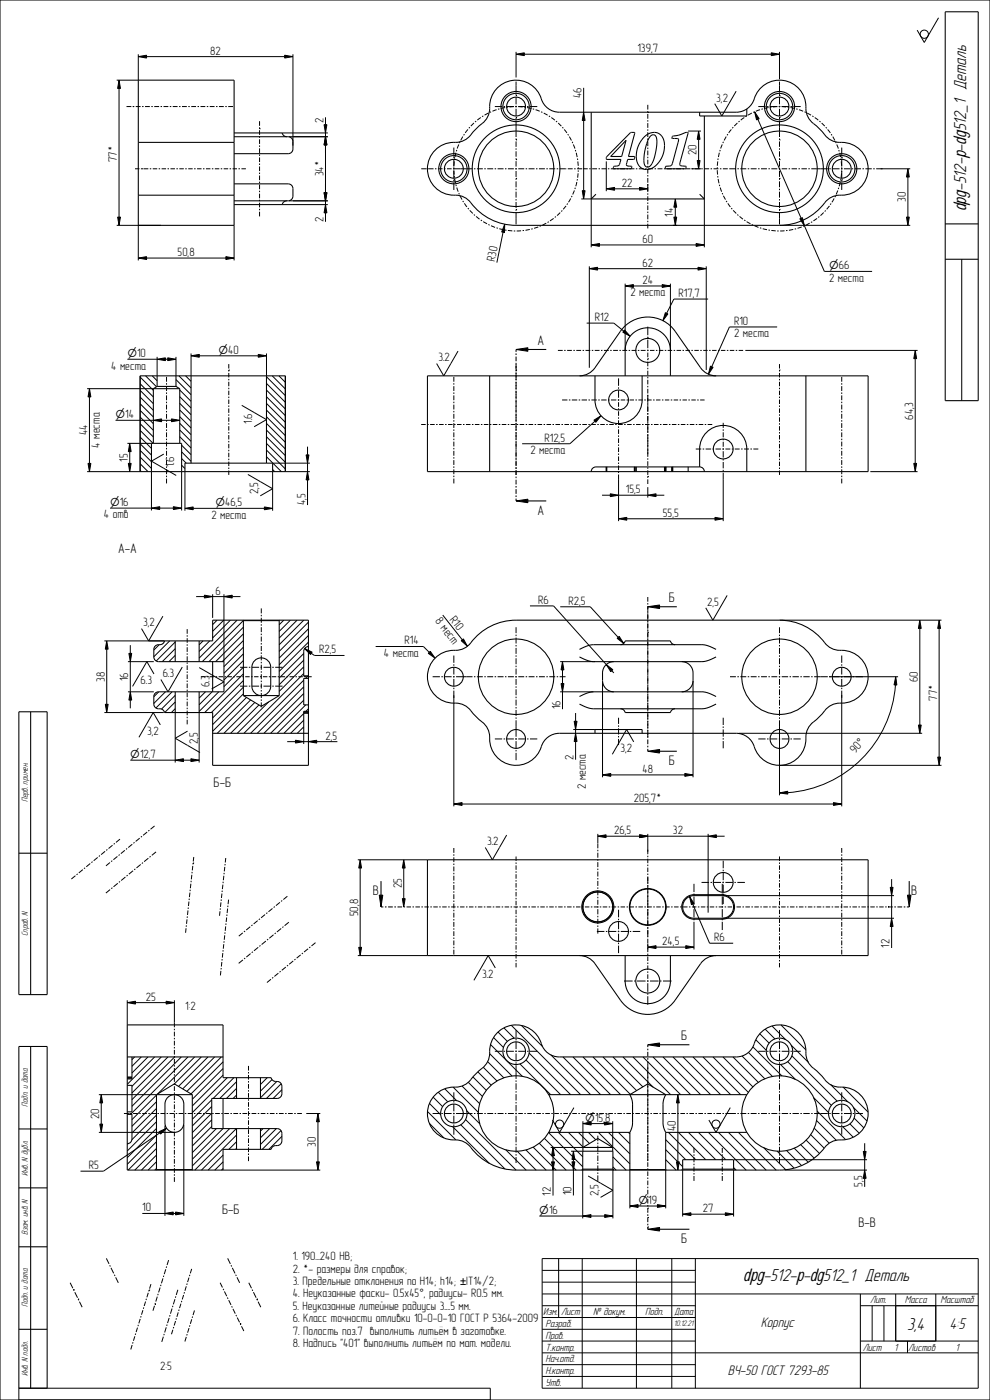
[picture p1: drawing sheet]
<svg xmlns="http://www.w3.org/2000/svg" width="420mm" height="594mm" viewBox="0 0 420 594" stroke-linecap="round" stroke-linejoin="round" font-family="sans-serif">
<defs><g id="words">
<g font-size="7.6">
<text x="409.9" y="89.7" transform="rotate(-90 409.9 89.7)">dpg-512-p-dg512_1 Деталь</text>
<text x="315.3" y="543.4">dpg-512-p-dg512_1 Деталь</text>
<text x="384.9" y="564.1">3,4</text>
</g>
<text font-size="6.8" x="402.8" y="563.8">4:5</text>
<g font-size="6.1">
<text x="322.8" y="562.8">Корпус</text>
<text x="308.7" y="583.6">ВЧ-50 ГОСТ 7293-85</text>
</g>
<g font-size="5.9">
<text x="228" y="146.3">А</text>
<text x="228" y="218.5">А</text>
<text x="50.1" y="234.6">А-А</text>
<text x="283.7" y="255.4">Б</text>
<text x="283.7" y="324.8">Б</text>
<text x="90.6" y="333.7">Б-Б</text>
<text x="158.2" y="379.8">В</text>
<text x="386.6" y="379.8">В</text>
<text x="289" y="441.3">Б</text>
<text x="94.2" y="515.1">Б-Б</text>
<text x="364.2" y="520.4">В-В</text>
<text x="289" y="527.6">Б</text>
</g>
<g font-size="5.1">
<text x="89.2" y="23.2">82</text>
<text x="270.4" y="22.1">139,7</text>
<text x="246.7" y="41.8" transform="rotate(-90 246.7 41.8)">46</text>
<text x="303.9" y="43.1">3,2</text>
<text x="137.2" y="52" transform="rotate(-90 137.2 52)">2</text>
<text x="295.5" y="65.9" transform="rotate(-90 295.5 65.9)">20</text>
<text x="49.6" y="68.8" transform="rotate(-90 49.6 68.8)">77*</text>
<text x="137.2" y="74.9" transform="rotate(-90 137.2 74.9)">34*</text>
<text x="263.8" y="79.2">22</text>
<text x="384.3" y="85.7" transform="rotate(-90 384.3 85.7)">30</text>
<text x="137.2" y="94.1" transform="rotate(-90 137.2 94.1)">2</text>
<text x="285.6" y="91.9" transform="rotate(-90 285.6 91.9)">14</text>
<text x="272.6" y="103">60</text>
<text x="75.4" y="108.6">50,8</text>
<text x="209.9" y="111.3" transform="rotate(-78 209.9 111.3)">R30</text>
<text x="272.6" y="113.1">62</text>
<text x="351.7" y="119.5">2 места</text>
<text x="267.4" y="125.7">2 места</text>
<text x="272.6" y="120.5">24</text>
<text x="287.9" y="126">R17,7</text>
<text x="252.4" y="136.2">R12</text>
<text x="311.5" y="137.9">R10</text>
<text x="311.5" y="143.1">2 места</text>
<text x="186" y="153.3">3.2</text>
<text x="47.2" y="156.8">4 места</text>
<text x="106.9" y="179.8" transform="rotate(-90 106.9 179.8)">1.6</text>
<text x="387.4" y="178" transform="rotate(-90 387.4 178)">64,3</text>
<text x="37.1" y="184.8" transform="rotate(-90 37.1 184.8)">44</text>
<text x="42.3" y="189.9" transform="rotate(-90 42.3 189.9)">4 места</text>
<text x="231" y="187.4">R12,5</text>
<text x="54.2" y="195.9" transform="rotate(-90 54.2 195.9)">15</text>
<text x="225" y="192.6">2 места</text>
<text x="73.9" y="198.3" transform="rotate(-90 73.9 198.3)">1.6</text>
<text x="109.5" y="209.7" transform="rotate(-90 109.5 209.7)">2,5</text>
<text x="265.5" y="209.2">15,5</text>
<text x="129.6" y="214.3" transform="rotate(-90 129.6 214.3)">4,5</text>
<text x="44.1" y="220">4 отв</text>
<text x="89.7" y="220.1">2 места</text>
<text x="281.2" y="219.2">55,5</text>
<text x="91.5" y="252.3">6</text>
<text x="228.3" y="256.2">R6</text>
<text x="241.2" y="256.6">R2,5</text>
<text x="300.1" y="257">2,5</text>
<text x="184.4" y="263.7" transform="rotate(52 184.4 263.7)">8 мест</text>
<text x="190.6" y="263.1" transform="rotate(52 190.6 263.1)">R10</text>
<text x="60.7" y="265.8">3,2</text>
<text x="171.6" y="273.4">R14</text>
<text x="135.4" y="277.2">R2,5</text>
<text x="162.9" y="278.7">4 места</text>
<text x="69" y="287.4">6.3</text>
<text x="44.4" y="289.3" transform="rotate(-90 44.4 289.3)">38</text>
<text x="54.4" y="289" transform="rotate(-90 54.4 289)">16</text>
<text x="59.7" y="290.3">6.3</text>
<text x="88.9" y="291.6" transform="rotate(-90 88.9 291.6)">6.3</text>
<text x="389.3" y="289.4" transform="rotate(-90 389.3 289.4)">60</text>
<text x="397.5" y="297.3" transform="rotate(-90 397.5 297.3)">77*</text>
<text x="237.8" y="300.9" transform="rotate(-90 237.8 300.9)">16</text>
<text x="62.4" y="312">3,2</text>
<text x="84" y="315.9" transform="rotate(-90 84 315.9)">2,5</text>
<text x="138.1" y="313.8">2,5</text>
<text x="243.3" y="322.3" transform="rotate(-90 243.3 322.3)">2</text>
<text x="263.2" y="319.1">3,2</text>
<text x="362.7" y="320" transform="rotate(-48 362.7 320)">90°</text>
<text x="272.6" y="327.9">48</text>
<text x="248.6" y="334.8" transform="rotate(-90 248.6 334.8)">2 места</text>
<text x="268.9" y="340.3">205,7*</text>
<text x="260.6" y="353.9">26,5</text>
<text x="285.5" y="353.9">32</text>
<text x="206.6" y="358.7">3.2</text>
<text x="170.4" y="376.9" transform="rotate(-90 170.4 376.9)">25</text>
<text x="151.9" y="388.7" transform="rotate(-90 151.9 388.7)">50,8</text>
<text x="281" y="401">24,5</text>
<text x="303" y="399.3">R6</text>
<text x="377.4" y="402.2" transform="rotate(-90 377.4 402.2)">12</text>
<text x="204.5" y="415.1">3.2</text>
<text x="61.9" y="424.5">25</text>
<text x="78.6" y="428.6">1:2</text>
<text x="42.1" y="474.7" transform="rotate(-90 42.1 474.7)">20</text>
<text x="286.7" y="480" transform="rotate(-90 286.7 480)">40</text>
<text x="134" y="486.6" transform="rotate(-90 134 486.6)">30</text>
<text x="37.7" y="496">R5</text>
<text x="366" y="503.6" transform="rotate(-90 366 503.6)">5,5</text>
<text x="233.7" y="507.3" transform="rotate(-90 233.7 507.3)">12</text>
<text x="242.4" y="507.2" transform="rotate(-90 242.4 507.2)">10</text>
<text x="253.9" y="507.4" transform="rotate(-90 253.9 507.4)">2,5</text>
<text x="60.4" y="514">10</text>
<text x="298.2" y="514.3">27</text>
<text x="124.2" y="534.7">1. 190...240 HB;</text>
<text x="124.2" y="540">2. *- размеры для справок;</text>
<text x="124.2" y="545.2">3. Предельные отклонения по H14; h14; ±IT14/2;</text>
<text x="124.2" y="550.5">4. Неуказанные фаски- 0.5х45°, радиусы- R0.5 мм.</text>
<text x="124.2" y="555.7">5. Неуказанные литейные радиусы 3....5 мм.</text>
<text x="124.2" y="561">6. Класс точности отливки 10-0-0-10 ГОСТ Р 5364-2009</text>
<text x="124.2" y="566.2">7. Полость поз.7 выполнить литьём в заготовке.</text>
<text x="124.2" y="571.5">8. Надпись &quot;401&quot; выполнить литьём по мат. модели.</text>
<text x="68" y="581.3">2:5</text>
</g>
<g font-size="4.8">
<text x="351.7" y="114.3">⌀66</text>
<text x="54" y="151.5">⌀10</text>
<text x="92.7" y="150.1">⌀40</text>
<text x="49" y="177.5">⌀14</text>
<text x="46.7" y="214.7">⌀16</text>
<text x="91.4" y="214.8">⌀46,5</text>
<text x="55.3" y="321.7">⌀12,7</text>
<text x="248.3" y="475.8">⌀15,8</text>
<text x="228.8" y="515.1">⌀16</text>
<text x="270.9" y="510.8">⌀19</text>
</g>
<g font-size="4.5">
<text x="369.1" y="553.1">Лит.</text>
<text x="383.9" y="553.1">Масса</text>
<text x="399" y="553.1">Масштаб</text>
<text x="230.5" y="558.1">Изм.</text>
<text x="231.4" y="563.1">Pазраб.</text>
<text x="238" y="558.1">Лист</text>
<text x="251.7" y="558.1">№ докум.</text>
<text x="273.7" y="558.1">Подп.</text>
<text x="286" y="558.1">Дата</text>
<text x="231.4" y="568.1">Пров.</text>
<text x="231.4" y="573.1">Т.контр.</text>
<text x="366" y="573.1">Лист</text>
<text x="379.4" y="573.1">1</text>
<text x="385.3" y="573.1">Листов</text>
<text x="405.4" y="573.1">1</text>
<text x="231.4" y="578.1">Нач.отд.</text>
<text x="231.4" y="583.1">Н.контр.</text>
<text x="231.4" y="588.1">Утв.</text>
</g>
<g font-size="3.8">
<text x="11.8" y="340.3" transform="rotate(-90 11.8 340.3)">Перв. примен.</text>
<text x="11.8" y="397.1" transform="rotate(-90 11.8 397.1)">Справ. N</text>
<text x="11.8" y="469.6" transform="rotate(-90 11.8 469.6)">Подп. и дата</text>
<text x="11.8" y="498.9" transform="rotate(-90 11.8 498.9)">Инв. N дубл.</text>
<text x="11.8" y="524" transform="rotate(-90 11.8 524)">Взам. инв. N</text>
<text x="11.8" y="554.6" transform="rotate(-90 11.8 554.6)">Подп. и дата</text>
<text x="11.8" y="583.9" transform="rotate(-90 11.8 583.9)">Инв. N подл.</text>
</g>
<text font-size="3.5" x="285.9" y="562.7">10.12.21</text>
</g></defs>
<g fill="#000">
<path d="M50.5 34l.6 3.5h-1.2zM58.7 24l3.5-.6v1.2zM120.8 23.4l3.5 .6-3.5 .6zM218.9 23l3.5-.6v1.2zM327.2 22.4l3.5 .6-3.5 .6zM137.5 52.9h1.2l-.6 3.5zM138.1 58l.6 3.5h-1.2zM247.6 47.6l.6 3.5h-1.2zM296.4 55.6l.6 3.5h-1.2zM320.1 47.4l2 3-1.1 .5zM295.8 68.1h1.2l-.6 3.5zM385.2 71.6l.6 3.5h-1.2z"/>
<path d="M49.9 92.1h1.2l-.6 3.5zM138.1 86.8l.6 3.5h-1.2zM137.5 81.7h1.2l-.6 3.5zM214.1 95.1l-.1 3.6-1.2-.3zM247 80.9h1.2l-.6 3.5zM257.2 80.1l3.5-.6v1.2zM271.3 79.5l3.5 .6-3.5 .6zM286.5 84.4l.6 3.5h-1.2zM285.9 92.1h1.2l-.6 3.5zM339.3 92.8l1.1-.4 .9 3.4zM384.6 92.1h1.2l-.6 3.5zM58.7 109.5l3.5-.6v1.2z"/>
<path d="M95.8 108.9l3.5 .6-3.5 .6zM250 114l3.5-.6v1.2zM250.8 103.9l3.5-.6v1.2zM295.3 103.3l3.5 .6-3.5 .6zM296.1 113.4l3.5 .6-3.5 .6zM265.2 121.3l3.5-.6v1.2zM282.3 132.7l1.1 .5-2.2 2.8zM280.9 120.7l3.5 .6-3.5 .6zM66.7 152.4l3.5-.6v1.2zM71.2 151.8l3.5 .6-3.5 .6zM81.1 151l3.5-.6v1.2zM109.6 150.4l3.5 .6-3.5 .6z"/>
<path d="M218.9 148.3l5-.8v1.5zM265 140l2.3 2.7-3.1-1.8zM301.4 155.3l1.1 .5-2 3zM388.3 148.7l.6 3.5h-1.2zM38 164.9l.6 3.5h-1.2zM65.1 178.3l3.5-.6v1.2zM72.8 177.7l3.5 .6-3.5 .6zM252 178.3l3-1.9-2.2 2.8zM55 188.1l.6 3.5h-1.2zM129.9 193h1.2l-.6 3.5zM37.4 196.6h1.2l-.6 3.5zM54.4 196.6h1.2l-.6 3.5z"/>
<path d="M64.3 215.6l3.5-.6v1.2zM73.6 215l3.5 .6-3.5 .6zM78.5 215.7l3.5-.6v1.2zM112.2 215.1l3.5 .6-3.5 .6zM130.5 200.1l.6 3.5h-1.2zM218.9 212.5l5-.7v1.5zM258.9 209.5l3.5 .6-3.5 .6zM274.8 210.1l3.5-.6v1.2zM387.7 196.6h1.2l-.6 3.5zM262.4 220.1l3.5-.6v1.2zM303.3 219.5l3.5 .6-3.5 .6zM86.7 252.5l3.5 .6-3.5 .6z"/>
<path d="M95 253.1l3.5-.6v1.2zM274.8 257.4l5-.7v1.5zM45.3 271.9l.6 3.5h-1.2zM129.2 275.2l3.2 1.5-.7 1zM182.5 276.3l2.1 2.9-2.9-2zM195.7 271.8l.9-.7 1.7 3.1zM261.8 270.8l.9-.8 1.9 3zM390.2 263.1l.6 3.5h-1.2zM398.4 263.1l.6 3.5h-1.2zM55.3 293.5l.6 3.5h-1.2zM54.7 277.2h1.2l-.6 3.5zM257.2 282l2.8 2.2-.9 .8z"/>
<path d="M380 287.1l.5 3.5h-1.2zM44.7 298.8h1.2l-.6 3.5zM125.4 314.1l3.5 .6-3.5 .6zM130.9 314.7l3.5-.6v1.2zM243.6 306h1.2l-.6 3.5zM244.2 311.1l.6 3.5h-1.2zM274.8 318.7l5-.7v1.5zM389.6 307.6h1.2l-.6 3.5zM74.3 322.5l3.5-.6v1.2zM81 321.9l3.5 .6-3.5 .6zM255.6 328.8l3.5-.6v1.2zM290.5 328.2l3.5 .6-3.5 .6z"/>
<path d="M330.7 336.4l3.5-.7v1.2zM397.8 321.2h1.2l-.6 3.5zM253.6 354.8l3.5-.6v1.2zM271.3 354.2l3.5 .6-3.5 .6zM300.4 354.8l3.5-.6v1.2zM152.8 364.8l.6 3.5h-1.2zM171.3 364.8l.6 3.5h-1.2zM377.7 376.5h1.2l-.6 3.5zM160.9 379.8h1.5l-.8 5zM170.7 381.3h1.2l-.6 3.5zM292.5 380.4l2 3-1.1 .4zM378.3 389.6l.6 3.5h-1.2z"/>
<path d="M385 379.8h1.5l-.8 5zM152.2 401.9h1.2l-.6 3.5zM274.8 401.8l3.5-.6v1.2zM290.9 401.2l3.5 .6-3.5 .6zM54 425.4l3.5-.6v1.2zM70.5 424.8l3.5 .6-3.5 .6zM274.8 443.3l5-.8v1.5zM42.9 464.5l.6 3.5h-1.2zM67.4 480.2l3.3-1.5-2.6 2.5zM134.9 472.5l.6 3.5h-1.2zM247.3 476.7l3.5-.6v1.2zM256.4 476.1l3.5 .6-3.5 .6z"/>
<path d="M287.6 464.5l.6 3.5h-1.2zM42.3 477h1.2l-.6 3.5zM134.3 493h1.2l-.6 3.5zM234 493h1.2l-.6 3.5zM234.6 486.9l.6 3.5h-1.2zM243.3 488.5l.6 3.5h-1.2zM242.7 493h1.2l-.6 3.5zM287 493h1.2l-.6 3.5zM366.8 496.5l.6 3.5h-1.2zM366.2 488.6h1.2l-.6 3.5zM70 514.8l3.5-.6v1.2zM74.5 514.2l3.5 .6-3.5 .6z"/>
<path d="M247.2 515.9l3.5-.6v1.2zM256.5 515.3l3.5 .6-3.5 .6zM267.2 511.7l3.5-.6v1.2zM278.9 511.1l3.5 .6-3.5 .6zM289.6 515.2l3.5-.6v1.2zM307.7 514.6l3.5 .6-3.5 .6zM274.8 521.6l5-.8v1.5z"/>
</g>
<g fill="none" stroke="#000" stroke-width=".42">
<path d="M50.5 34l.6 3.5h-1.2zM50.5 37.5v54.6M58.7 24l3.5-.6v1.2zM58.7 23v11h-9.2M62.2 24h58.6M120.8 23.4l3.5 .6-3.5 .6zM124.3 23v38.8M218.9 23l3.5-.6v1.2zM218.9 22v10.9M222.4 23h104.8M247.6 37.3v10.3M312.3 38.7l-6.1 10.5-3-5.2"/>
<path d="M327.2 22.4l3.5 .6-3.5 .6zM330.7 22v11.6M119.7 56.4h19.4M122.5 58h16.6M137.5 52.9h1.2l-.6 3.5zM138.1 58l.6 3.5h-1.2zM138.1 49.8v3.1M138.1 56.4v1.6M247.6 47.6l.6 3.5h-1.2zM247.6 51.1v29.8M291.9 55.6h5.5M296.4 55.6l.6 3.5h-1.2z"/>
<path d="M296.4 59.1v9M320.1 47.4l2 3-1.1 .5zM321.5 50.6l18.4 42M138.1 61.5v3.5M138.1 78.2v3.5M257.2 68.5v12.6M271.3 79.5l3.5 .6-3.5 .6zM274.8 78.1v3M293.3 71.6h4.1M295.8 68.1h1.2l-.6 3.5zM373.6 71.6h12.6M385.2 71.6l.6 3.5h-1.2z"/>
<path d="M385.2 75.1v17M49.5 95.6h18.8M49.9 92.1h1.2l-.6 3.5zM58.7 95.6v14.9M99.3 95.6v14.9M119.7 86.8h19.4M122.6 85.2h16.5M137.5 81.7h1.2l-.6 3.5zM138.1 86.8l.6 3.5h-1.2zM138.1 85.2v1.6M138.1 90.3v3.8M213.4 98.6l-2.6 12.8"/>
<path d="M214.1 95.1l-.1 3.6-1.2-.3zM246.6 84.4h4.2v20.5M247 80.9h1.2l-.6 3.5zM257.2 80.1l3.5-.6v1.2zM260.7 80.1h10.6M285.5 95.6h1.8M285.9 92.1h1.2l-.6 3.5zM286.5 84.4l.6 3.5h-1.2zM286.5 87.9v4.2M298.8 84.4v20.5M330.7 95.6h55.5M339.3 92.8l1.1-.4 .9 3.4z"/>
<path d="M341.3 95.8l8.4 19.4h20.3M384.6 92.1h1.2l-.6 3.5zM58.7 109.5l3.5-.6v1.2zM62.2 109.5h33.6M95.8 108.9l3.5 .6-3.5 .6zM250 114l3.5-.6v1.2zM250 113v43M250.8 103.9l3.5-.6v1.2zM253.5 114h42.6M254.3 103.9h41M295.3 103.3l3.5 .6-3.5 .6zM296.1 113.4l3.5 .6-3.5 .6z"/>
<path d="M299.6 113v44M248.9 137.1h11.5l4.2 3.4M265 140l2.3 2.7-3.1-1.8zM265.2 121.3l3.5-.6v1.2zM265.2 120.3v28.4M268.7 121.3h12.2M280.9 120.7l3.5 .6-3.5 .6zM282.3 132.7l1.1 .5-2.2 2.8zM284.4 120.3v28.4M300.4 126.9h-14.5l-3.1 6M329.7 138.7h-20.2l-7.5 16.9M54 152.4h12.7"/>
<path d="M59.5 160l5.6 5.6M61.8 159.5l4.6 4.6M64.6 159.5l2.1 2M66.7 152.4l3.5-.6v1.2zM66.7 151.4v8.1M70.2 152.4h1M71.2 151.8l3.5 .6-3.5 .6zM74.7 151.4v8.1M75.9 159.5l5.2 5.1M78.7 159.5l2.4 2.3M81.1 151l3.5-.6v1.2zM81.1 150v9.5"/>
<path d="M84.6 151h25M109.6 150.4l3.5 .6-3.5 .6zM113.1 150v9.5M113.1 159.9l8 8M115.5 159.5l5.6 5.5M118.3 159.5l2.8 2.7M218.9 148.3l5-.8v1.5zM218.9 156.3v1M218.9 158v.6M218.9 159.3v2M301.4 155.3l1.1 .5-2 3zM316.2 148.7h73.1"/>
<path d="M388.3 148.7l.6 3.5h-1.2zM388.3 152.2v44.4M37 164.9h28.1M38 164.9l.6 3.5h-1.2zM38 168.4v28.2M49 178.3h16.1M59.5 179.8l5.6 5.6M59.5 177l5.6 5.6M59.5 174.1l5.6 5.6M59.5 171.3l5.6 5.6M59.5 168.5l5.6 5.6M59.5 165.7l5.6 5.5"/>
<path d="M59.5 162.8l5.6 5.6M65.1 178.3l3.5-.6v1.2zM68.6 178.3h4.2M72.8 177.7l3.5 .6-3.5 .6zM74.7 163.9l.1 .2M74.7 161.1l6.4 6.4M76.3 179.6l4.8 4.8M76.3 176.8l4.8 4.8M76.3 174l4.8 4.8M76.3 171.1l4.8 4.8M76.3 168.3l4.8 4.8M76.3 165.5l4.8 4.8"/>
<path d="M113.1 179.7l8 8M113.1 176.8l8 8M113.1 174l8 8M113.1 171.2l8 8M113.1 168.3l8 8M113.1 165.5l8 8M113.1 162.7l8 8M218.9 162v.7M218.9 163.3v2M218.9 166v.7M218.9 167.3v2.1M218.9 170v.7"/>
<path d="M218.9 171.4v2M218.9 174v.7M218.9 175.4v2M218.9 178.1v.6M218.9 179.4v2M238.5 169.7h2.2M241.4 169.7h.6M242.6 169.7h2.3M245.5 169.7h.6M246.8 169.7h2.2M249.7 169.7h.6M250.9 169.7h2.3"/>
<path d="M252 178.3l3-1.9-2.2 2.8zM252.4 178.7l-10.6 9.6h-20.3M253.8 169.7h.6M255.1 169.7h2.2M258 169.7h.6M259.2 169.7h2.3M262.1 169.7h.6M262.4 160.5v3.2M262.4 164.3v.7M262.4 165.6v3.2M262.4 169.4v.6M262.4 170.6v2"/>
<path d="M262.4 173.2v.7M262.4 174.5v1.9M262.4 177.1v.6M262.4 178.3v2M263.4 169.7h1.8M265.8 169.7h.7M267.1 169.7h1.9M269.6 169.7h.6M270.8 169.7h1.9M273.3 169.7h.7M274.6 169.7h1.9M274.8 167.5v2.7"/>
<path d="M274.8 170.8v.6M274.8 172v2.7M274.8 175.3v.6M274.8 176.5v2.7M274.8 179.8v.6M277.1 169.7h.6M278.3 169.7h1.9M280.8 169.7h.6M282.1 169.7h1.8M284.6 169.7h.6M285.8 169.7h1.9M288.3 169.7h.6"/>
<path d="M289.6 169.7h1.8M292 169.7h.7M293.3 169.7h1.9M295.8 169.7h.6M297 169.7h1.9M306.8 179.4v2.1M37.4 196.6h1.2l-.6 3.5zM54 188.1h10.3M54.4 196.6h1.2l-.6 3.5zM55 188.1l.6 3.5h-1.2zM55 191.6v5M59.5 199.6l.5 .5"/>
<path d="M59.5 196.8l3.3 3.3M59.5 193.9l4.8 4.8M59.5 191.1l4.8 4.8M59.5 188.3l4.8 4.8M59.5 185.4l4.8 4.8M59.5 182.6l5.4 5.5M76.3 188.1h.1M76.3 185.3l4.8 4.8M76.3 182.4l4.8 4.9M77.1 197.4l1.4 1.4M77.1 194.6l1.9 1.9M77.1 191.7l4 4"/>
<path d="M77.1 188.9l4 4M113.1 193.8l6.3 6.3M113.1 191l8 8M113.1 188.1l8 8M113.1 185.3l8 8M113.1 182.5l8 8M115.7 199.2l.8 .9M115.9 196.5h15.6M129.9 193h1.2l-.6 3.5zM130.5 189.5v3.5M130.5 196.5v3.6M178.7 180.1h1.9"/>
<path d="M181.2 180.1h.7M182.5 180.1h1.9M185 180.1h.7M186.3 180.1h1.9M188.8 180.1h.7M190.1 180.1h1.9M192.6 180.1h.7M193.9 180.1h1.9M196.4 180.1h.6M197.7 180.1h1.9M200.2 180.1h.6M201.5 180.1h1.9"/>
<path d="M204 180.1h.6M205.3 180.1h1.9M207.8 180.1h.6M209.1 180.1h1.9M211.6 180.1h.6M212.9 180.1h1.9M215.4 180.1h.6M216.7 180.1h1.9M218.9 182.1v.7M218.9 183.4v2M218.9 186.1v.7M218.9 187.5v2"/>
<path d="M218.9 190.1v.7M218.9 191.5v2M218.9 194.2v.6M218.9 195.5v2M218.9 198.2v.6M218.9 199.5v2M219.2 180.1h.6M220.5 180.1h1.9M223 180.1h.6M224.3 180.1h1.9M226.8 180.1h.6M228.1 180.1h1.9"/>
<path d="M230.6 180.1h.6M231.9 180.1h1.9M234.4 180.1h.6M235.7 180.1h1.9M238.2 180.1h.6M239.5 180.1h1.9M242 180.1h.6M243.3 180.1h1.9M245.8 180.1h.6M247.1 180.1h1.9M249.6 180.1h.6M250.9 180.1h1.9"/>
<path d="M253.4 180.1h.6M254.7 180.1h1.9M257.2 180.1h.6M258.4 180.1h2M261 180.1h.6M262.2 180.1h2M262.4 180.9v.6M262.4 182.1v2M262.4 184.7v.7M262.4 186v1.9M262.4 188.6v.6M262.4 189.8v2"/>
<path d="M262.4 192.4v.6M262.4 193.7v1.9M262.4 196.2v.7M262.4 197.5v1.9M264.8 180.1h.6M266 180.1h2M268.6 180.1h.6M269.8 180.1h2M272.4 180.1h.6M273.6 180.1h2M274.8 181v2.7M274.8 184.3v.6"/>
<path d="M274.8 185.6v2.6M274.8 188.8v.6M274.8 190.1v2.6M276.2 180.1h.6M277.4 180.1h2M280 180.1h.6M281.2 180.1h2M283.8 180.1h.6M285 180.1h2M287.6 180.1h.6M288.8 180.1h2M291.4 180.1h.6"/>
<path d="M292.6 180.1h2M295.2 190.5h2.3M295.2 180.1h.6M296.4 180.1h2M298.1 190.5h.6M299 180.1h.6M299.4 190.5h2.3M300.2 180.1h2M302.3 190.5h.6M303.6 190.5h2.3M306.5 190.5h.6M306.8 182.2v.6"/>
<path d="M306.8 183.4v2.2M306.8 186.2v.6M306.8 187.4v2.2M306.8 190.2v.6M306.8 191.4v2.7M306.8 194.8v.6M306.8 196v2.7M306.8 199.3v.7M307.8 190.5h2M310.5 190.5h.6M311.7 190.5h2.1M314.4 190.5h.6"/>
<path d="M315.7 190.5h2M318.4 190.5h.6M319.6 190.5h2.1M387.7 196.6h1.2l-.6 3.5zM37 200.1h22.5M46.7 215.6h17.6M64.3 215.6l3.5-.6v1.2zM64.3 200.1v16.5M67.8 215.6h5.8M73.6 215l3.5 .6-3.5 .6zM77.1 200.1v16.5M78.5 215.7l3.5-.6v1.2z"/>
<path d="M78.5 200.1v16.6M82 215.7h30.2M105.2 201.3l10.5 6.1-5.3 3M112.2 215.1l3.5 .6-3.5 .6zM115.7 200.1v16.6M121.1 200.1h10.4M130.5 200.1l.6 3.5h-1.2zM130.5 203.6v10.7M218.9 212.5l5-.7v1.5zM218.9 202.2v.7M218.9 203.5v1M255.4 210.1h3.5"/>
<path d="M258.9 209.5l3.5 .6-3.5 .6zM262.4 200.1v.6M262.4 201.3v19.8M262.4 210.1h12.4M274.8 210.1l3.5-.6v1.2zM274.8 206.7v4.4M278.3 210.1h3.5M303.3 219.5l3.5 .6-3.5 .6zM306.8 200.6v20.5M369.2 200.1h20.1M262.4 220.1l3.5-.6v1.2zM265.9 220.1h37.4"/>
<path d="M83.2 253.1h3.5M86.7 252.5l3.5 .6-3.5 .6zM90.2 252.1v10.1M90.2 253.1h4.8M95 253.1l3.5-.6v1.2zM95 252.1v28.6M98.5 253.1h3.5M110.9 258.1v2.1M224.8 257.1h10l22.4 24.9M237.7 257.4h12.7l11.8 13M274.8 257.4l5-.7v1.5zM308.5 252.6l-6.1 10.5-3-5.2"/>
<path d="M44.3 271.9h25.5M45.3 271.9l.6 3.5h-1.2zM45.3 275.4v23.4M54.7 277.2h1.2l-.6 3.5zM55.3 273.7v3.5M67.6 273.5l-2.3 2.3M69.1 261.4l-6 10.5-3.1-5.2M72 271.9l-6.7 6.8M74.3 272.4l-8 8.1M74.3 275.2l-5.5 5.5M74.3 278.1l-2.6 2.6M86.1 271.9l-1.6 1.7"/>
<path d="M89 271.9l-4.5 4.5M92.1 263.1l-1.9 1.9M94.9 263.1l-4.7 4.7M97.8 263.1l-7.6 7.6M100.6 263.1l-16.1 16.1M103.2 263.3l-17.4 17.4M103.3 266.1l-14.7 14.6M103.3 268.9l-11.8 11.8M103.3 271.8l-9 8.9M103.3 274.6l-8.3 8.2M103.3 277.4l-8.3 8.3M110.9 260.9v.6"/>
<path d="M110.9 262.1v2.1M110.9 264.9v.6M110.9 266.1v2.1M110.9 268.8v.7M110.9 270.1v2.1M110.9 272.8v.7M110.9 274.1v2.1M110.9 276.8v.6M110.9 278.1v2.1M120.4 263.1l-1.9 2M123.2 263.1l-4.7 4.8M126 263.1l-7.5 7.6"/>
<path d="M128.9 277.3l-10.4 10.4M128.9 263.1l-10.4 10.4M129.2 275.2l3.2 1.5-.7 1zM130.9 264l-12.4 12.4M130.9 266.8l-12.4 12.4M130.9 269.6l-12.4 12.4M130.9 272.5l-12.4 12.4M132.1 277.2l1.3 .9h12.7M159.4 274.3h20.2l2.5 2.5M182.5 276.3l2.1 2.9-2.9-2zM187.8 261l8.3 10.5M195.7 271.8l.9-.7 1.7 3.1z"/>
<path d="M261.8 270.8l.9-.8 1.9 3zM274.8 268.3h.1M274.8 265.4v1M274.8 267v.6M274.8 268.3v1.9M274.8 270.8v.6M274.8 272v1.9M274.8 274.6v.6M274.8 275.8v1.9M274.8 278.3v.7M274.8 279.6v1.9M330.7 263.1h68.7"/>
<path d="M390.2 263.1l.6 3.5h-1.2zM390.2 266.6v41M398.4 263.1l.6 3.5h-1.2zM398.4 266.6v54.6M44.7 298.8h1.2l-.6 3.5zM54.3 293.5h11M54.3 280.7h11M55.3 293.5l.6 3.5h-1.2zM55.3 280.7v12.8M55.3 297v3.5M65.3 286l-3-5.3-6.1 10.5M67.4 293.5l-2.1 2.1"/>
<path d="M70.2 293.5l-4.9 5M73 293.5l-6.9 6.9M74.3 295l-5.8 5.8M74.3 297.9l-4.4 4.4M77.3 283l-6 10.5-3-5.2M84.5 283.2l10.5 6.1-5.2 3M87.2 293.5l-2.7 2.7M90 293.5l-5.5 5.5M92.8 293.5l-8.3 8.3M101.9 291.1h3M101.9 283.1h3M103.3 280.3l-8.3 8.2"/>
<path d="M103.3 283.1l-8.3 8.2M103.3 285.9l-16.5 16.4M103.3 288.7l-13.6 13.6M103.3 291.6l-13.1 13M103.3 294.4l-13.1 13M104.6 295.9l-14.4 14.4M105.6 291.1h.6M105.6 283.1h.6M106.3 297l-14.1 14.1M106.8 291.1h3.1M106.8 283.1h3.1M108.1 298l-13.1 13.1"/>
<path d="M109.9 299.1l-12.1 12M110.5 291.1h.7M110.5 283.1h.7M110.9 280.8v.6M110.9 282.1v2.1M110.9 284.8v.6M110.9 286v2.2M110.9 288.8v.6M110.9 290v2.2M110.9 292.8v.6M110.9 294v2.1M110.9 296.8v.6"/>
<path d="M110.9 298v2.1M111.8 291.1h3.1M111.8 283.1h3.1M114 297.8l-13.3 13.3M115.5 291.1h.6M115.5 283.1h.6M116.8 291.1h3.1M116.8 283.1h3.1M128.9 280.1l-10.4 10.4M128.9 282.9l-10.4 10.4M128.9 285.8l-25.4 25.3M128.9 288.6l-22.6 22.5"/>
<path d="M128.9 291.4l-19.7 19.7M128.9 294.3l-16.9 16.8M128.9 297.1l-14.1 14M129.7 299.1l-12.1 12M130.6 286.9l-1 .9M255.6 289.3v40.5M257.2 282l2.8 2.2-.9 .8zM259.5 284.6l.9 .9M274.8 282.1v.6M274.8 283.4v1.9M274.8 285.9v.6M274.8 287.1v1.9"/>
<path d="M274.8 289.7v.6M274.8 290.9v1.9M274.8 293.4v.7M274.8 294.7v1.9M274.8 297.2v.6M274.8 298.5v1.9M294 288.9v40.9M351.7 287.1h29.3M379.9 290.6a49.3 49.3 0 0 1-45.7 45.7M380 287.1l.5 3.5h-1.2zM44.3 302.3h25.2M68 307.6l-3-5.3-6.1 10.5"/>
<path d="M74.3 302.3v21.2M74.3 300.7l-1.6 1.6M84.5 302.3v21.2M121.9 314.7h3.5M125.4 314.1l3.5 .6-3.5 .6zM128.9 314.7h2M128.9 302.7l-8.4 8.4M128.9 305.6l-5.6 5.5M128.9 311.1v4.6M128.9 308.4l-2.8 2.7M130.9 314.7l3.5-.6v1.2zM130.9 300.7l-1.1 1.1"/>
<path d="M134.4 314.7h8.7M243.2 309.5h9.2M243.6 306h1.2l-.6 3.5zM244.2 311.1l.6 3.5h-1.2zM244.2 302.5v3.5M244.2 309.5v1.6M244.2 314.6v7.7M262.4 304.5v2.6M262.4 307.8v.6M262.4 309v2.6M262.4 312.3v.6M262.4 313.5v2.6"/>
<path d="M268.8 314.8l-3-5.3-6 10.5M274.8 318.7l5-.7v1.5zM274.8 301v.6M274.8 302.3v1.8M274.8 304.8v.6M274.8 306v1.9M274.8 308.5v.7M274.8 309.8v.9M306.8 304.5v3.1M306.8 308.2v.7M306.8 309.5v3.1M306.8 313.2v.6"/>
<path d="M306.8 314.4v3.1M313.4 311.1h77.8M330.7 308.1v29.3M389.6 307.6h1.2l-.6 3.5zM55.3 322.5h19M74.3 322.5l3.5-.6v1.2zM77.8 322.5h3.2M81 321.9l3.5 .6-3.5 .6zM255.6 328.8l3.5-.6v1.2zM259.1 328.8h31.4M290.5 328.2l3.5 .6-3.5 .6zM330.7 336.4l3.5-.7v1.2z"/>
<path d="M330.7 324.7h68.7M397.8 321.2h1.2l-.6 3.5zM215 354.3l-6.1 10.5-3-5.2M253.6 354.8l3.5-.6v1.2zM253.6 353.8v3.9M253.6 357.8v2.1M253.6 354.8h17.7M271.3 354.2l3.5 .6-3.5 .6zM274.8 353.8v7.6M274.8 354.8h25.6M300.4 354.8l3.5-.6v1.2zM300.4 353.8v33.4"/>
<path d="M303.9 354.8h3.5M80.6 378.7l-.2 1.9M80.7 377.5l-.1 .6M81 374.9l-.2 2M81.1 373.7l-.1 .6M81.4 371.2l-.2 1.9M81.5 369.9l-.1 .6M81.8 367.4l-.2 1.9M81.9 366.1h.1M81.9 366.1v.7M82.2 363.6l-.2 1.9M151.8 364.8h29.5"/>
<path d="M152.8 364.8l.6 3.5h-1.2zM152.8 368.3v33.6M160.9 379.8h1.5l-.8 5zM171.3 364.8l.6 3.5h-1.2zM171.3 368.3v13M253.6 360.6v.6M253.6 361.8v2.1M253.6 364.5v.7M253.6 365.8v2.1M253.6 368.5v.7M253.6 369.8v2.1M253.6 372.5v.6"/>
<path d="M253.6 373.8v2.1M253.6 376.5v.6M253.6 377.8v2.1M274.8 372.2v2.6M274.8 375.5v.6M274.8 376.7v2.7M274.8 380v.6M294.4 375v3.5M294.4 379.1v.6M297.6 374.4h3.2M301.4 374.4h.7M302.7 374.4h3.2"/>
<path d="M306.4 375v3.5M306.4 379.1v.6M306.4 380h72.9M306.5 374.4h.6M306.8 365.2v3.2M306.8 369v.6M306.8 370.3v3.2M306.8 374.1v.6M306.8 375.3v3.2M306.8 379.2v.6M307.8 374.4h3.1M311.6 374.4h.6"/>
<path d="M312.8 374.4h3.2M377.7 376.5h1.2l-.6 3.5zM378.3 373v3.5M378.3 380v9.6M385 379.8h1.5l-.8 5zM78.9 393.8l-.2 2M79.1 392.6l-.1 .6M79.3 390.1l-.2 1.9M79.5 388.8l-.1 .6M79.8 386.3l-.3 1.9M79.9 385l-.1 .7M80.2 382.5l-.2 1.9"/>
<path d="M80.3 381.3l-.1 .6M95.1 399.4l-.1 .6M95.3 396.8l-.2 1.9M95.5 395.6l-.1 .6M95.7 393l-.2 2M95.9 391.8l-.1 .6M96.2 389.3l-.3 1.9M96.3 388l-.1 .6M96.6 385.5l-.2 1.9M96.7 384.2l-.1 .7M97 381.7l-.2 1.9M169.6 384.8h1"/>
<path d="M170.7 381.3h1.2l-.6 3.5zM171.2 384.8h.6M172.5 384.8h1.9M175 384.8h.6M176.3 384.8h1.9M178.8 384.8h.6M180 384.8h1.9M182.6 384.8h.6M183.8 384.8h1.9M186.3 384.8h.7M187.6 384.8h1.9M190.1 384.8h.7"/>
<path d="M191.4 384.8h1.9M193.9 384.8h.6M195.2 384.8h1.9M197.7 384.8h.6M199 384.8h1.9M201.5 384.8h.6M202.7 384.8h1.9M205.3 384.8h.6M206.5 384.8h1.9M209.1 384.8h.6M210.3 384.8h1.9M212.8 384.8h.7"/>
<path d="M214.1 384.8h1.9M216.6 384.8h.6M217.9 384.8h1.9M220.4 384.8h.6M221.7 384.8h1.9M224.2 384.8h.6M225.4 384.8h1.9M228 384.8h.6M229.2 384.8h1.9M231.8 384.8h.6M233 384.8h1.9M235.5 384.8h.7"/>
<path d="M236.8 384.8h1.9M239.3 384.8h.6M240.6 384.8h1.9M243.1 384.8h.6M244.4 384.8h1.9M246.9 384.8h.6M248.1 384.8h1.9M250.7 384.8h.6M251.9 384.8h1.9M253.2 395.2h3.2M253.6 380.5v.6M253.6 381.7v2.2"/>
<path d="M253.6 384.5v.6M253.6 385.7v2.2M253.6 388.6v.6M253.6 389.8v2.2M253.6 392.7v.6M253.6 393.9v2.2M254.5 384.8h.6M255.7 384.8h1.9M257 395.2h.7M258.2 384.8h.7M258.3 395.2h3.2M259.5 384.8h1.9"/>
<path d="M262 384.8h.7M262.1 395.2h.6M262.4 386v3.2M262.4 389.8v.6M262.4 391.1v3.2M262.4 394.9v.6M262.4 396.1v3.2M262.4 400v.6M263.3 384.8h1.9M263.4 395.2h3.1M265.8 384.8h.6M267.1 384.8h1.9"/>
<path d="M267.2 395.2h.6M268.4 395.2h3.2M269.6 384.8h.6M270.8 384.8h1.9M273.4 384.8h.6M274.6 384.8h1.9M274.8 381.2v2.7M274.8 384.5v.6M274.8 385.7v2.7M274.8 389v.6M274.8 390.2v2.7M274.8 393.5v.6"/>
<path d="M274.8 394.8v2.6M277.2 384.8h.6M278.4 384.8h1.9M280.9 384.8h.7M282.2 384.8h1.9M284.7 384.8h.7M286 384.8h1.9M288.5 384.8h.6M289.8 384.8h1.9M292.3 384.8h.6M292.5 380.4l2 3-1.1 .4zM293.5 384.8h1.9"/>
<path d="M293.9 383.6l7.1 16.6h10M294.4 380.4v3.5M294.4 384.5v.6M294.4 385.7v3.5M294.4 389.9v.6M294.4 391.1v11.7M296.1 384.8h.6M297.3 384.8h1.9M299.9 384.8h.6M301.1 384.8h1.9M303.6 384.8h.7M304.9 384.8h1.9"/>
<path d="M306.4 380.4v3.5M306.4 384.5v.6M306.4 385.7v3.5M306.4 389.9v.6M306.4 391.1v3.5M306.4 389.6h72.9M306.8 380.4v3.2M307.4 384.8h.7M308.7 384.8h1.9M311.2 384.8h.6M312.5 384.8h1.9M315 384.8h.6"/>
<path d="M316.3 384.8h1.8M318.8 384.8h.6M320 384.8h1.9M322.6 384.8h.6M323.8 384.8h1.9M326.3 384.8h.7M327.6 384.8h1.9M330.1 384.8h.7M331.4 384.8h1.9M333.9 384.8h.6M335.2 384.8h1.9M337.7 384.8h.6"/>
<path d="M339 384.8h1.8M341.5 384.8h.6M342.7 384.8h1.9M345.3 384.8h.6M346.5 384.8h1.9M349 384.8h.7M350.3 384.8h1.9M352.8 384.8h.7M354.1 384.8h1.9M356.6 384.8h.6M357.9 384.8h1.9M360.4 384.8h.6"/>
<path d="M361.7 384.8h1.8M364.2 384.8h.6M365.4 384.8h1.9M368 384.8h.6M369.2 384.8h1.9M371.7 384.8h.7M373 384.8h1.9M375.5 384.8h.7M376.8 384.8h.1M376.8 384.8h.9M378.3 389.6l.6 3.5h-1.2zM378.3 393.1v9.1"/>
<path d="M93.7 411.9l-.2 2M93.8 410.7v.6M94.1 408.2l-.2 1.9M94.3 406.9l-.1 .6M94.5 404.4l-.2 1.9M94.7 403.1l-.1 .7M94.9 400.6l-.2 1.9M151.8 405.4h29.5M152.2 401.9h1.2l-.6 3.5zM210.1 410.7l-3-5.3-6.1 10.5M262.4 401.2v3.2M274.8 401.8l3.5-.6v1.2z"/>
<path d="M274.8 400.3v2.5M278.3 401.8h12.6M290.9 401.2l3.5 .6-3.5 .6zM54 425.4l3.5-.6v1.2zM54 424.4v10.5M57.5 425.4h13M70.5 424.8l3.5 .6-3.5 .6zM74 424.4v11.5M74 436.5v.6M74 437.7v2M211.3 437.9l4 4M213.8 436.1l4.4 4.4"/>
<path d="M216.9 435.1l29.4 29.4M221.2 435.1l9 8.9M322.3 438.6l4 4M324.6 436.7l4.2 4.1M327.5 435.3l5.8 5.8M331.3 434.9l10.6 10.5M57.1 448.5l-1.1 1.1M59.9 448.5l-3.9 3.9M62.8 448.5l-6.8 6.7M65.6 448.5l-11.6 11.6M68.4 448.5l-12.4 12.4M71.3 448.5l-15.3 15.2"/>
<path d="M74 440.3v.7M74 441.6v2M74 444.2v.6M74 445.5v1.9M74 448.1v.6M74 449.3v2M74 451.9v.6M74 453.2v2M74 455.8v.6M74 457v2M74 459.6v.7M74.1 448.5l-18.1 18.1"/>
<path d="M76.9 448.5l-20.9 20.9M79.7 448.5l-24.2 24.2M82.6 448.5l-15.7 15.7M85.4 448.5l-11.5 11.4M88.2 448.5l-12.5 12.4M91.1 448.5l-13.6 13.5M93.9 448.5l-14.6 14.6M94.6 450.5l-13.6 13.6M94.6 453.4l-13 13M94.6 456.2l-13 13M96.4 457.3l-14.8 14.8M99.2 457.3l-8.8 8.8"/>
<path d="M100.3 459l-7 7.1M110.5 457.3h.1M113.4 457.3l-2.9 2.8M115.4 458.1l-4.9 4.8M117.4 458.9l-6.9 6.9M119.3 459.8l-6.2 6.3M198.7 459.2l6 6M200.7 456.9l5.6 5.7M202.7 454.8l5.7 5.6M205 452.8l5.9 5.9M206.9 450.4l6.9 6.9M207.7 447l9.5 9.6"/>
<path d="M208.1 443.2l13.5 13.5M209.4 440.2l4.2 4.2M220.6 451.4l13 13.1M223.1 449.7l14.8 14.8M224.5 446.8l17.6 17.7M233.7 447.6l16.9 16.9M238.8 448.5l16 16M243.1 448.5l16 16M247.3 448.5l16 16M251.6 448.5l15.8 15.8M255.8 448.5l14.3 14.2M260 448.5l12.7 12.6"/>
<path d="M264.3 448.5l12.8 12.7M268.5 448.5l16 16M272.8 448.5l16 16M274.8 443.3l5-.8v1.5zM274.8 451.3v1M274.8 452.9v.6M274.8 454.2v1.9M274.8 456.8v.6M274.8 458.1v1.9M277 448.5l16 16M281.3 448.5l16 16M285.5 448.5l16 16"/>
<path d="M289.7 448.5l16 16M294 448.5l16 16M298.2 448.5l16 16M302.5 448.5l15 15M306.7 448.5l12.7 12.6M311 448.5l10.7 10.7M314.8 448l9.7 9.7M317.5 446.5l10.2 10.2M319.4 444.2l12.3 12.3M320.6 441.2l4.5 4.5M331.1 451.6l6.3 6.4M334.2 450.4l18.5 18.6"/>
<path d="M335.7 443.5l7.2 7.2M335.9 448l19.3 19.2M41.9 464.5h24.5M42.3 477h1.2l-.6 3.5zM42.9 464.5l.6 3.5h-1.2zM42.9 468v9M66.4 464.6l-10.4 10.4M66.4 467.5l-10.4 10.4M66.4 470.3l-10.4 10.4M66.4 473.1l-10.4 10.5M66.4 476l-12.4 12.4M66.4 478.8l-12.4 12.4"/>
<path d="M70 477.5v38.3M74 460.9v2M74 463.5v.6M74 464.7v2M74 467.4v.6M74 468.6v2M74 471.2v.6M74 472.5v1.9M74 475.1v.6M74 476.3v2M74 478.9v.6M78 477.3v38.5"/>
<path d="M89.8 466.7l-8.2 8.2M89.8 469.5l-8.2 8.2M89.8 472.3l-8.2 8.3M89.8 475.1l-8.2 8.3M89.8 478l-8.2 8.2M91.8 478.9l-10.2 10.1M94.6 478.9l-13 13M97.4 478.9l-15.8 15.8M100.3 478.9l-17.6 17.6M100.3 461.8l-4.2 4.3M100.3 464.6l-1.4 1.5M111.6 478.9l-1.1 1"/>
<path d="M114.4 478.9l-3.9 3.8M117.2 478.9l-6.7 6.7M119.2 479.7l-7.9 8M119.6 462.4l-3.7 3.7M129.9 472.5h6M134.9 472.5l.6 3.5h-1.2zM134.9 476v17M181.4 471.6l12 12.1M182.2 476.7l6.1 6.1M182.2 468.2l4.8 4.8M183.8 465.5l4 4M185.9 463.4l4.1 4.1"/>
<path d="M188.7 462l5 5M192 478l15.6 15.6M192.2 461.3l10.8 10.7M195.5 477.2l18.7 18.8M196 460.8l7.5 7.5M197.5 475l21.4 21.5M198 471.3l5.6 5.5M243.5 470l-6.1 10.5-3-5.3M247.3 476.7l3.5-.6v1.2zM247.3 475.7v11.2h-13.7M250.8 476.7h5.6M256.4 476.1l3.5 .6-3.5 .6z"/>
<path d="M259.9 475.7v10.6M274.8 460.7v.6M274.8 462v1.9M274.8 464.6v.6M274.8 465.9v1.9M274.8 468.5v.6M274.8 469.8v1.9M274.8 472.4v.6M274.8 473.7v1.9M274.8 476.3v.6M274.8 477.5v2M287.6 464.5l.6 3.5h-1.2z"/>
<path d="M287.6 468v25M309.8 470l-6 10.5-3.1-5.3M345.2 465.7l6.3 6.4M345.4 478.7l6.4 6.4M346.4 475.4l8.4 8.4M346.6 471.4l12.1 12.1M352.5 460.3l7.2 7.2M357.5 478l4.5 4.5M357.7 461.3l10.6 10.5M360.6 476.8l3.9 4M362.1 469.9l5.7 5.7M362.3 474.4l4.2 4.1"/>
<path d="M41.9 480.5h32.1M54.3 485.2l-.3 .3M66.4 481.6l-12.4 12.4M66.4 484.4l-12 12.1M66.4 487.3l-9.2 9.2M66.4 490.1l-6.4 6.4M66.4 492.9l-3.5 3.6M66.4 495.8l-.7 .7M67.4 480.2l3.3-1.5-2.6 2.5zM67.8 480.7l-23.9 16.2h-9.7M74 480.2v2M74 482.8v.6"/>
<path d="M74 484v2M74 486.6v.7M74 487.9v2M74 490.5v.6M74 491.7v2M74 494.4v.6M74 495.6v2M74 498.2v.6M74 499.5v2M94.6 496.5h41.3M94.6 490.1l-6.3 6.4M94.6 493l-3.5 3.5"/>
<path d="M94.6 495.8l-.6 .7M100.3 481.6l-14.8 14.9M100.3 484.4l-3.2 3.3M100.3 487.2l-.4 .5M119.6 482.2l-5.5 5.5M134.3 493h1.2l-.6 3.5zM214.6 487.8l8.6 8.7M219.4 488.4l8 8.1M223.1 487.9l8.6 8.6M226.2 486.7l9.7 9.8M228.8 485.1l11.4 11.4M230.9 483l13.5 13.5"/>
<path d="M232.7 480.5l14.5 14.5M234 493h1.2l-.6 3.5zM234.6 486.9l.6 3.5h-1.2zM234.6 490.4v2.6M234.6 496.5v10.8M236.9 480.5l10.3 10.3M241.1 480.5l6.3 6.3M242.3 488.5h4.9M242.7 493h1.2l-.6 3.5zM243.3 488.5l.6 3.5h-1.2zM243.3 492v1M243.3 496.5v10.7"/>
<path d="M245.4 480.5l4.7 4.7M247.2 496.1v20.8M249.5 499l10.5 6-5.2 3M249.6 480.5l3.1 3.1M253.6 481.9v2.3M253.6 484.8v.6M253.6 486.1v2.3M253.6 489v.7M253.6 490.3v2.3M253.6 493.2v.7M253.6 494.5v2.3M253.6 497.5v.6"/>
<path d="M253.6 498.7v2.4M253.9 480.5l13.3 13.3M258.1 480.5l9.1 9.1M260 495.1l1.4 1.4M260 490.9l5.6 5.6M260 496.1v20.8M262.3 480.5l4.9 4.8M266.6 480.5l.6 .6M267.2 496.3v16.4M274.8 480.1v.7M274.8 481.4v2M274.8 484v.7"/>
<path d="M274.8 485.3v2M274.8 487.9v.7M274.8 489.2v2M274.8 491.8v.7M274.8 493.1v2M274.8 495.7v.7M274.8 497v2M274.8 499.6v.7M282.4 492l4.4 4.5M282.4 487.8l7.2 7.2M282.4 483.6l8.5 8.5M282.4 496.3v16.4"/>
<path d="M283.6 480.5l11.6 11.6M287 493h1.2l-.6 3.5zM287.8 480.5l11.6 11.6M289.6 496.5v19.7M292 480.5l11.6 11.6M294.4 487.1v2M294.4 489.8v.6M294.4 491v2.1M294.4 493.7v.7M294.4 495v2.1M294.4 497.7v.6M294.4 499v2.1"/>
<path d="M296.3 480.5l11.6 11.6M300.5 480.5l16 16M304.8 480.5l16 16M306.4 487.1v2M306.4 489.8v.6M306.4 491v2.1M306.4 493.7v.7M306.4 495v2.1M306.4 497.7v.6M306.4 499v2.1M309 480.5l16 16M311.2 495.4l1.1 1.1"/>
<path d="M311.2 496.5v19.7M311.4 492.1h56.4M313.3 480.5l16 16M324 487l9.3 9.3M329.7 488.4l7.2 7.2M332.9 496.5h34.9M333.7 488.1l6.4 6.4M336.9 487.2l6 5.9M339.7 485.7l5.7 5.7M342 483.7l5.7 5.7M343.9 481.4l5.7 5.7M366.2 488.6h1.2l-.6 3.5z"/>
<path d="M366.8 496.5l.6 3.5h-1.2zM366.8 485.1v3.5M366.8 492.1v4.4M366.8 500v3.6M60.4 514.8h9.6M70 514.8l3.5-.6v1.2zM73.5 514.8h1M74.5 514.2l3.5 .6-3.5 .6zM228.8 515.9h18.4M247.2 515.9l3.5-.6v1.2zM250.7 515.9h5.8M256.5 515.3l3.5 .6-3.5 .6z"/>
<path d="M267.2 511.7l3.5-.6v1.2zM270.7 511.7h8.2M274.8 512.6h.1M274.8 500.9v1.9M274.8 503.5v.6M274.8 504.8v1.9M274.8 507.4v.6M274.8 508.7v1.9M274.8 511.3v.6M274.8 512.6v1M278.9 511.1l3.5 .6-3.5 .6zM289.6 515.2l3.5-.6v1.2z"/>
<path d="M293.1 515.2h14.6M307.7 514.6l3.5 .6-3.5 .6zM81.3 538.4l-.6 1.9M230 534h185v55h-185zM230 539h65M237 534v25M247 534v55M270 534v55M274.8 521.6l5-.8v1.5zM285 534v55M295 534v55M59.5 559.6l-.6 1.9"/>
<path d="M59.9 558.4l-.2 .6M60.6 555.9l-.6 1.9M61 554.7l-.2 .6M61.8 552.2l-.6 1.9M62.1 551l-.2 .6M62.9 548.5l-.6 1.9M63.3 547.3h.1M63.3 547.3l-.2 .6M64 544.8l-.5 1.9M71.8 559.2l-.7 2.2M72.1 558l-.2 .6M73 555.2l-.7 2.2"/>
<path d="M73.4 554l-.2 .6M74.2 551.2l-.7 2.2M74.6 550l-.2 .6M74.8 559.3l-.1 .6M75.5 547.2l-.7 2.2M75.6 556.8l-.6 1.9M76 555.6l-.2 .6M76.8 553.1l-.6 1.9M77.1 551.9l-.2 .6M77.9 549.4l-.6 1.9M78.3 548.2l-.2 .6M79 545.7l-.5 2"/>
<path d="M79.4 544.6l-.2 .6M80.2 542.1l-.6 1.9M80.5 540.9l-.1 .6M81.3 559.8l-.6 1.9M81.7 558.6l-.2 .6M82.5 556l-.6 2M230 544h65M230 549h185M230 554h65M230 559h65M365 554h50M365 549v40"/>
<path d="M370 554v15M375 554v15M380 549v20M397 549v20M56.1 570.7l-.6 1.9M56.4 569.5l-.2 .6M57.2 567l-.6 1.9M57.6 565.8l-.2 .6M58.3 563.3l-.5 1.9M58.7 562.1l-.2 .6M69.3 567.1l-.7 2.2M69.7 565.9l-.2 .6"/>
<path d="M70.5 563.2l-.6 2.2M70.9 562l-.2 .6M73.3 564.2l-.6 1.9M73.7 563l-.2 .6M74.5 560.5l-.6 1.9M79 567.2l-.6 2M79.4 566l-.2 .6M80.2 563.5l-.6 1.9M80.6 562.3l-.2 .6M230 564h65M230 569h65M230 574h185"/>
<path d="M230 579h65M365 569h50M385 569v5M8 589h200v5h-200zM230 584h65"/>
<circle cx="237.4" cy="477" r="1.74"/>
<circle cx="303.8" cy="477" r="1.74"/>
</g>
<g fill="none" stroke="#000" stroke-width=".45">
<path d="M0 0h420v594h-420zM401 5h14v165h-14zM58.7 34v26.4M99.3 34v26.4M99.3 56.4h20.4l.7 1.2 1.3 .4M99.3 58h23l1.4 .6 .6 1.4M250.8 47.6v36.8M265.6 59.5l-1.9 6.9h-4.6zM267.4 56.3h1.9l-2.7 10.1 2.8 .1-.5 1.1h-2.6l-.4 1.5a.99 .99 0 0 0 .1 1.3 .99 .99 0 0 0 1.2 .1l.8 .1-.2 1h-7.6l.2-1 .8-.1a1.51 1.51 0 0 0 1.9-1.5l.3-1.4h-6l-.2-.9zM273.4 58a4.8 4.8 0 0 1 5.8-1.5 4.8 4.8 0 0 1 2.7 5.4 10.1 10.1 0 0 1-7 10 4.8 4.8 0 0 1-4.9-6.1 11.7 11.7 0 0 1 3.4-7.8zM276 57.7a1.51 1.51 0 0 1 1.8-.4 1.51 1.51 0 0 1 .8 1.7 19.2 19.2 0 0 1-2.9 11.5 1.6 1.6 0 0 1-1.9 .1 1.6 1.6 0 0 1-.6-1.8 19.5 19.5 0 0 1 2.8-11.1zM285.3 57.8l2.7-.5 2.9-1.1 1 .1-3.5 13.3 .3 .7 2.3 .2 .1 .3-.4 .8h-8.5l.2-1.1 2.1-.1 .6-.6 2.7-9.8a.91 .91 0 0 0-.2-1.2 .91 .91 0 0 0-1.1 0l-1.4-.1z"/>
<path d="M298.8 49.2v35.2M316.8 46.2v3h-20v-1.6M99.3 78h23l1.4 .6 .6 1.4M124.3 63.2l-.6 1.4-1.4 .6h-23M192.5 60.4a8.8 8.8 0 0 0 8.3-4.5l1.8-1.9a10.3 10.3 0 0 0 5.1-7.2 11.3 11.3 0 0 1 9.3-12.6 11.3 11.3 0 0 1 13 8.7 8 8 0 0 0 7.3 4.7h75a8.3 8.3 0 0 0 8.1-6.8 11.3 11.3 0 0 1 13.4-6.3 11.3 11.3 0 0 1 8.1 12.3 9 9 0 0 0 4.5 6.7l1.9 1.8a10.3 10.3 0 0 0 7.2 5.1h1.6M58.7 82.8v12.8M99.3 82.8v12.8M121.7 85.2l-1.3 .5-.7 1.1h-20.4M124.3 83.2l-.6 1.4-1.4 .6h-23M192.5 82.8a8.6 8.6 0 0 1 8.2 4.4 24 24 0 0 0 18.2 8.4M250.8 84.4h48M252.8 82.4l-2 2"/>
<path d="M296.8 82.4l2 2M357.1 82.8a8.6 8.6 0 0 0-8.1 4.4 24 24 0 0 1-18.3 8.4M401 95h14M401 110h14M408 110v60M59.5 159.5h7.2v4.4l-1.6 1v23.2h-.8v12h-4.8zM74.7 159.5h6.4v37h-2.6v3.6h-1.4v-12h-.8v-23.2l-1.6-1zM113.1 159.5h8v40.6h-5.4v-3.6h-2.6zM192.5 159.5h164.6M218.9 148.3v1M218.9 150v.6M218.9 151.3v2"/>
<path d="M218.9 153.9v.7M218.9 155.3v1M223.9 148.3h7.8M245.8 159.5a8 8 0 0 0 6.6-3.5l10.8-15.4a14.2 14.2 0 0 1 23.2 0l10.8 15.4a8 8 0 0 0 6.6 3.5M252.4 159.5v10.2a10 10 0 0 0 10 10 10 10 0 0 0 10-10v-10.2M265.2 159.5v-10.8a9.6 9.6 0 0 1 9.6-9.6 9.6 9.6 0 0 1 9.6 9.6v10.8M257.2 198.1v2M257.4 198.1v2M269.1 198.1v2M269.3 198.1v2M269.4 198.1v2M269.9 198.1v2"/>
<path d="M281.9 198.1v2M282.2 198.1v2M282.3 198.1v2M282.4 198.1v2M282.5 198.1v2M285.1 198.1v2M285.2 198.1v2M285.3 198.1v2M285.4 198.1v2M291.9 198.1v2M296.8 198.1v-7.6a10 10 0 0 1 10-10 10 10 0 0 1 10 10v9.6M296.8 198.1h-44l-1.4 .6-.6 1.4"/>
<path d="M296.8 198.1l1.4 .6 .6 1.4M192.5 200.1h164.6M218.9 204.5v1M218.9 206.2v.7M218.9 207.5v2M218.9 210.2v.7M218.9 211.5v1M223.9 212.5h7.8M274.8 257.4v1M274.8 259.1v.7M279.8 257.4h7.3M74.3 271.9v8.8"/>
<path d="M84.5 271.9v8.8M103.1 263.1l.2 .2M103.3 263.3v31.8M103.3 263.3h15.2M118.5 263.3v31.8M118.7 263.1l-.2 .2M130.9 274.3l-1.5 .6-.5 1.4v10.6h2M192.5 275.9a8.6 8.6 0 0 0 8.2-4.3 24 24 0 0 1 18.2-8.5h111.8a25 25 0 0 1 20.3 10.8 8.2 8.2 0 0 0 6.1 2M245.8 278.7l3.6 1.6 2.4 .4h46.3l2.6-.6 3.1-1.4M245.8 275.5l3.6-1.5 2.4-.5h46.3l2.6 .6 3.1 1.4M263.3 273.5l1.2-.4 .7-1.2h19.2l.7 1.2 1.3 .4M274.8 260.4v2"/>
<path d="M274.8 263.1v.7M274.8 264.4v1M74.3 293.5v8.8M84.5 293.5v8.8M90.2 280.7v12.8M103.3 295.1h15.2M103.3 295.1l7.6 4.6 7.6-4.6M108 280.3a4 4 0 0 1 4.4-.9 4 4 0 0 1 2.5 3.7v8a4 4 0 0 1-4 4 4 4 0 0 1-4-4v-8.8zM128.9 286.8h2M130.9 287.8h-2v11.3h2M192.5 298.3a8.8 8.8 0 0 1 8.3 4.6l1.8 1.8a10.3 10.3 0 0 1 5.1 7.2 11.3 11.3 0 0 0 9.3 12.7 11.3 11.3 0 0 0 13-8.8 8 8 0 0 1 7.3-4.7h75a8.3 8.3 0 0 1 8.1 6.9 11.3 11.3 0 0 0 13.4 6.3 11.3 11.3 0 0 0 8.1-12.4 9 9 0 0 1 4.5-6.6l1.9-1.8a10.3 10.3 0 0 1 7.2-5.1l1.6-.1M245.8 298.7l3.6 1.6 2.4 .4h46.3l2.6-.6 3.1-1.4"/>
<path d="M245.8 295.5l3.6-1.5 2.4-.5h46.3l2.6 .6 3.1 1.4M260.4 280.7a4.8 4.8 0 0 0-4.8 4.8v3.2a4.8 4.8 0 0 0 4.8 4.8M289.2 280.7a4.8 4.8 0 0 1 4.8 4.8 7.8 7.8 0 0 1-1.1 6.3l-2 1.4-1.7 .3M8 302h12v120h-12zM13 302v120M90.2 311.1h40.7M128.9 302.6h2M128.9 302.5h2M128.9 302.1h2M130.9 301.8h-2v9.3M252.4 311.1v-1.6h20v1.6M263.3 300.7l1.2 .5 .7 1.1h19.2l.7-1.1 1.3-.5"/>
<path d="M274.8 310.7v1M274.8 312.4v.7M274.8 313.7v2M274.8 316.4v.7M274.8 317.7v1M279.8 318.7h7.3M90.2 324.7v-22.4h-20.4a2.51 2.51 0 0 0-3.1-1.6l-1.2-1-.2-1v-3.7l.5-.9 .9-.5 28.3-.1v-12.8h-28.3l-.9-.6-.5-.8v-3.8a2.37 2.37 0 0 1 3-2l1.1-.7 .4-.9h20.4v-8.8h40.7v61.6M8 362h12M161.6 373.8v6M192.5 364.8h26.4M330.7 364.8h26.4M385.7 373.8v6"/>
<path d="M161.6 384.8h1M163.3 384.8h.7M164.6 384.8h2M167.3 384.8h.7M168.6 384.8h1M290.7 381.7l1.3-1 1.6-.6 12.8-.1a4.8 4.8 0 0 1 4.8 4.8 4.8 4.8 0 0 1-4.8 4.8h-12a4.8 4.8 0 0 1-4.3-2.8 4.8 4.8 0 0 1 .6-5.1zM290.7 381.1l1.7-1.1 1.3-.4h12.7a5.2 5.2 0 0 1 5.2 5.2 5.2 5.2 0 0 1-5.2 5.2h-12a5.2 5.2 0 0 1-4.8-3.2 5.2 5.2 0 0 1 1.1-5.7zM377.7 384.8h1M379.4 384.8h.7M380.7 384.8h2M383.4 384.8h.7M384.7 384.8h1"/>
<path d="M192.5 405.4h164.6M245.8 405.4a8 8 0 0 1 6.6 3.5l10.8 15.4a14.2 14.2 0 0 0 23.2 0l10.8-15.4a8 8 0 0 1 6.6-3.5M265.2 405.4v10.8a9.6 9.6 0 0 0 9.6 9.6 9.6 9.6 0 0 0 9.6-9.6v-10.8M54 434.9v61.6h40.6v-8.8h20.4a2.51 2.51 0 0 1 3.1-1.7l.9-.5 .5-.9 .1-3.7-.3-1.1-1.2-.9h-28.3v-12.8l28.3-.1 .9-.5 .5-.9 .1-3.7a2.37 2.37 0 0 0-3.1-2.1l-1.1-.7-.4-.8h-20.4v-22.4M8 444h12v145h-12zM13 444v145M54 448.5h40.6M54 457.5h2M54 457.1h2M54 457h2M56 448.5v9.3h-2M100.3 457.3v8.8"/>
<path d="M110.5 457.3v8.8M274.8 443.3v1M274.8 444.9v.7M274.8 446.3v2M274.8 448.9v.7M274.8 450.3v1M279.8 443.3h12.7M8 479h12M54 472.7h2l-.1 11.1-.9 1.2-1 .3M54 460.5h2v11.2h-2M66.4 464.5h15.2M66.4 464.5v31.8"/>
<path d="M66.4 464.5l7.6-4.6 7.6 4.6M71 465.7a4 4 0 0 1 4.4-1 4 4 0 0 1 2.6 3.8v8a4 4 0 0 1-4 4 4 4 0 0 1-4-4v-8.7zM81.6 464.5v31.8M94.6 466.1v12.8M100.3 478.9v8.8M110.5 478.9v8.8M184.6 464.5a11.9 11.9 0 0 1 9.6-3.3 9 9 0 0 0 6.6-4.5l1.8-1.8a10.3 10.3 0 0 0 5.1-7.2 11.3 11.3 0 0 1 9.3-12.7 11.3 11.3 0 0 1 13 8.8 8 8 0 0 0 7.3 4.7h75a8.3 8.3 0 0 0 8.1-6.9 11.3 11.3 0 0 1 13.4-6.3 11.3 11.3 0 0 1 8.1 12.4 9 9 0 0 0 4.5 6.6l1.9 1.8a10.3 10.3 0 0 0 7.2 5.1 11.3 11.3 0 0 1 12.8 11.3 11.3 11.3 0 0 1-12.8 11.2 8.7 8.7 0 0 0-6.5 4.3 24 24 0 0 1-18.3 8.5h-111.8a25 25 0 0 1-20.3-10.9 9.5 9.5 0 0 0-7.4-2 11.2 11.2 0 0 1-9.2-7.5 11.2 11.2 0 0 1 2.6-11.6zM232.8 464.5h84M66.4 496.3h15.2M66.4 496.3l-.2 .2M81.6 496.3l.2 .2M232.8 480.5h34.4"/>
<path d="M247.2 496.1v-7.6h12.8v7.6M247.2 496.1h12.8M247.2 496.1l-.4 .4M247.3 486.9v1.6M247.3 486.9l6.3-3.8 6.3 3.8M247.3 486.9h12.6M259.9 486.9v1.6M260 496.1l.4 .4M267.2 480.5l.9-2.1 .3-1.9-.1-8.8-1.1-3.2 7.6-4.6 7.6 4.6-.8 2-.3 2v8.7l1.1 3.3M267.2 496.3h15.2M267.2 480.5v15.8M267.2 496.3l-.2 .2"/>
<path d="M282.4 480.5v15.8M282.4 480.5h34.4M282.4 496.3l.2 .2M289.6 496.1h21.6M289.6 496.1v-4h21.6v4M289.6 496.1l-.4 .4M311.2 496.1l.4 .4M8 504h12M274.8 516.6h.1M274.8 513.6v1M274.8 515.2v.7M274.8 516.6v2"/>
<path d="M274.8 519.2v.7M8 529h12M274.8 520.6h.1M274.8 520.6v1M279.8 521.6h12.7M8 564h12"/>
<circle cx="274.8" cy="148.7" r="5.1"/>
<circle cx="262.4" cy="169.7" r="4.2"/>
<circle cx="306.8" cy="190.5" r="4.2"/>
<circle cx="306.8" cy="374.4" r="4.2"/>
<circle cx="253.6" cy="384.8" r="6.4"/>
<circle cx="253.6" cy="384.8" r="6.8"/>
<circle cx="253.6" cy="384.8" r="6.3"/>
<circle cx="262.4" cy="395.2" r="4.2"/>
<circle cx="274.8" cy="384.8" r="7.6"/>
<circle cx="274.8" cy="384.8" r="7.8"/>
<circle cx="274.8" cy="416.2" r="5.1"/>
<circle cx="218.9" cy="446" r="5.6"/>
<circle cx="330.7" cy="446" r="5.6"/>
<circle cx="192.5" cy="472.4" r="5.6"/>
<circle cx="218.9" cy="472.4" r="16"/>
<circle cx="330.7" cy="472.4" r="16"/>
<circle cx="357.1" cy="472.4" r="5.6"/>
</g>
<!-- layer: AXES -->
<g fill="none" stroke="#000" stroke-width=".45">
<path d="M58.7 34h40.6M58.7 60.4h40.6v22.4h-40.6zM124.3 60v3.2M192.5 60.4a11.2 11.2 0 0 0-11.2 11.2 11.2 11.2 0 0 0 11.2 11.2M357.1 60.4a11.2 11.2 0 0 1 11.2 11.2 11.2 11.2 0 0 1-11.2 11.2M58.7 95.6h40.6M124.3 80v3.2M218.9 95.6h111.8M59.5 159.5v40.6M66.7 159.5h8M81.1 159.5h32M121.1 159.5v40.6"/>
<path d="M192.5 159.5h-11.2v40.6h11.2M207.7 159.5v40.6M341.9 159.5v40.6M357.1 159.5h11.2v40.6h-11.2M65.1 164.9h11.2M66.7 163.9h8M65.1 188.1h11.2M81.1 196.5h32M64.3 200.1h12.8M78.5 200.1h37.2M192.5 275.9a11.2 11.2 0 0 0-11.2 11.2 11.2 11.2 0 0 0 11.2 11.2M357.1 275.9a11.2 11.2 0 0 1 11.2 11.2 11.2 11.2 0 0 1-11.2 11.2"/>
<path d="M90.2 324.7h40.7M192.5 364.8h-11.2v40.6h11.2M218.9 364.8h111.8M357.1 364.8h11.2v40.6h-11.2M54 434.9h40.6"/>
<circle cx="218.9" cy="45.2" r="4"/>
<circle cx="218.9" cy="45.2" r="6.4"/>
<circle cx="218.9" cy="45.2" r="5.6"/>
<circle cx="330.7" cy="45.2" r="4"/>
<circle cx="330.7" cy="45.2" r="6.4"/>
<circle cx="330.7" cy="45.2" r="5.6"/>
<circle cx="192.5" cy="71.6" r="5.6"/>
<circle cx="192.5" cy="71.6" r="4"/>
<circle cx="192.5" cy="71.6" r="6.4"/>
<circle cx="218.9" cy="71.6" r="18.6"/>
<circle cx="218.9" cy="71.6" r="16"/>
<circle cx="330.7" cy="71.6" r="18.6"/>
<circle cx="330.7" cy="71.6" r="16"/>
<circle cx="357.1" cy="71.6" r="6.4"/>
<circle cx="357.1" cy="71.6" r="4"/>
<circle cx="357.1" cy="71.6" r="5.6"/>
<circle cx="192.5" cy="287.1" r="4"/>
<circle cx="218.9" cy="287.1" r="16"/>
<circle cx="330.7" cy="287.1" r="16"/>
<circle cx="357.1" cy="287.1" r="4"/>
<circle cx="218.9" cy="313.5" r="4"/>
<circle cx="330.7" cy="313.5" r="4"/>
<circle cx="218.9" cy="446" r="4"/>
<circle cx="330.7" cy="446" r="4"/>
<circle cx="192.5" cy="472.4" r="4"/>
<circle cx="357.1" cy="472.4" r="4"/>
</g>
<g fill="none" stroke="#000" stroke-width=".42">
<path d="M218.9 34.6v4.7M218.9 39.9v.7M330.7 34.6v4.7M330.7 39.9v.7M53.7 45.2h2M56.3 45.2h.1M56.3 45.2h.7M57.6 45.2h2M60.3 45.2h.6M61.5 45.2h2.1M64.2 45.2h.6M65.4 45.2h2.1"/>
<path d="M68.1 45.2h.6M69.4 45.2h2M72 45.2h.7M73.3 45.2h2M76 45.2h.6M77.2 45.2h2.1M79.9 45.2h.6M81.1 45.2h2.1M83.8 45.2h.6M85.1 45.2h2M87.7 45.2h.7M89 45.2h2"/>
<path d="M91.7 45.2h.6M92.9 45.2h2.1M95.6 45.2h.6M96.8 45.2h2.1M110.1 54.6h.1M110.1 51.4v2M110.1 54v.6M110.1 55.3v1.9M110.1 57.8v.7M110.1 59.1v2M209.9 45.2h3.1M213.7 45.2h.6"/>
<path d="M214.9 45.2h3.1M218.6 45.2h.6M218.9 49.9h.1M218.9 59.4h.1M218.9 40.6h.1M218.9 41.2v3.1M218.9 44.9v.6M218.9 46.1v3.1M218.9 49.9v.6M218.9 51.1v7M218.9 58.7v.7M218.9 60v2.3"/>
<path d="M219.9 45.2h3.1M223.6 45.2h.6M224.8 45.2h3.1M274.8 47.7h.1M274.8 44.5v2M274.8 47.1v.6M274.8 48.4v2M274.8 51v.6M274.8 52.2v2M274.8 54.9v.6M274.8 56.1v2M274.8 58.7v.7"/>
<path d="M274.8 60v2M321.7 45.2h3.1M325.4 45.2h.6M326.7 45.2h3.1M330.4 45.2h.6M330.7 49.9h.1M330.7 59.4h.1M330.7 40.6h.1M330.7 41.2v3.1M330.7 44.9v.6M330.7 46.1v3.1M330.7 49.9v.6"/>
<path d="M330.7 51.1v7M330.7 58.7v.7M330.7 60v2.3M331.6 45.2h3.1M335.4 45.2h.6M336.6 45.2h3.1M57.3 71.6h1.9M59.8 71.6h.6M60.4 71.6h.1M61 71.6h1.9M63.6 71.6h.6M64.8 71.6h1.9"/>
<path d="M67.3 71.6h.6M68.6 71.6h1.9M71.1 71.6h.6M72.3 71.6h1.9M74.8 71.6h.7M76.1 71.6h1.9M78.6 71.6h.6M79.8 71.6h1.9M82.4 71.6h.6M83.6 71.6h1.9M86.1 71.6h.6M87.4 71.6h1.9"/>
<path d="M89.9 71.6h.6M91.1 71.6h1.9M93.6 71.6h.7M94.9 71.6h1.9M97.4 71.6h.6M98.7 71.6h1.9M101.2 71.6h.6M102.4 71.6h1.9M110.1 61.7v.6M110.1 62.9v2M110.1 65.5v.7M110.1 66.8v2"/>
<path d="M110.1 69.4v.6M110.1 70.6v2M110.1 73.2v.6M110.1 74.5v1.9M110.1 77.1v.6M110.1 78.3v2M178.7 71.6h2.3M181.6 71.6h2.3M184.5 71.6h.7M185.8 71.6h2M188.4 71.6h.6M189.6 71.6h2"/>
<path d="M192.2 71.6h8.3M192.5 76.3h.1M192.5 67h.1M192.5 62.6v3.1M192.5 66.3v.7M192.5 67.6v3.1M192.5 71.3v.6M192.5 72.5v3.1M192.5 76.3v.6M192.5 77.5v3.1M201.1 71.6h.6M202.3 71.6h2.5"/>
<path d="M205.5 71.6h.6M206.7 71.6h2.5M209.9 71.6h.6M211.1 71.6h2.5M214.2 71.6h.7M215.5 71.6h2.5M218.6 71.6h.6M218.9 75.7h.1M218.9 67.7h.1M218.9 62.9v.7M218.9 64.2v2.3M218.9 67.1v.6"/>
<path d="M218.9 68.4v2.3M218.9 71.3v.6M218.9 72.5v2.6M218.9 75.7v.6M218.9 76.9v2.5M219.9 71.6h2.5M223 71.6h.6M224.3 71.6h2.5M227.4 71.6h.6M228.6 71.6h2.6M231.8 71.6h.6M233 71.6h2.5"/>
<path d="M236.2 71.6h.6M237.4 71.6h2.8M240.9 71.6h2.1M243.6 71.6h.6M244.8 71.6h2.1M247.3 71.6h2M250 71.6h.6M251.2 71.6h2.1M253.9 71.6h.6M255.2 71.6h2.1M257.9 71.6h.6M259.1 71.6h2.1"/>
<path d="M261.8 71.6h.7M263.1 71.6h2.1M265.8 71.6h.6M267.1 71.6h2M269.8 71.6h.6M271 71.6h2.1M273.7 71.6h.7M274.8 62.6v.6M274.8 63.9v2M274.8 66.5v.6M274.8 67.8v2M274.8 70.4v.6"/>
<path d="M274.8 71.6v2M274.8 74.3v.6M274.8 75.5v2M274.8 78.1v.7M274.8 79.4v2M275 71.6h2.1M277.7 71.6h.6M278.9 71.6h2.1M281.7 71.6h.6M282.9 71.6h2.1M285.6 71.6h.6M286.9 71.6h2.1"/>
<path d="M289.6 71.6h.6M290.8 71.6h2.1M293.5 71.6h.7M294.8 71.6h2.1M297.5 71.6h.6M298.7 71.6h2.1M301.5 71.6h.6M302.7 71.6h2.1M305.4 71.6h.6M306.7 71.6h2.1M309.4 71.6h2.8M312.8 71.6h.7"/>
<path d="M314.1 71.6h2.5M317.2 71.6h.6M318.5 71.6h2.5M321.6 71.6h.6M322.9 71.6h2.5M326 71.6h.6M327.2 71.6h2.6M330.4 71.6h.6M330.7 75.7h.1M330.7 67.7h.1M330.7 62.9v.7M330.7 64.2v2.3"/>
<path d="M330.7 67.1v.6M330.7 68.4v2.3M330.7 71.3v.6M330.7 72.5v2.6M330.7 75.7v.6M330.7 76.9v2.5M331.6 71.6h2.3M334.6 71.6h.6M335.8 71.6h2.3M338.8 71.6h.6M340 71.6h2.3M342.9 71.6h.7"/>
<path d="M344.2 71.6h7M351.8 71.6h.6M353.1 71.6h3.1M356.8 71.6h.6M357.1 76.3h.1M357.1 67h.1M357.1 62.6v3.1M357.1 66.3v.7M357.1 67.6v3.1M357.1 71.3v.6M357.1 72.5v3.1M357.1 76.3v.6"/>
<path d="M357.1 77.5v3.1M358 71.6h2.7M361.3 71.6h.7M362.6 71.6h2.7M365.9 71.6h.6M367.2 71.6h2.6M370.5 71.6h.6M371.7 71.6h2.7M110.1 80.9v.6M110.1 82.2v1.9M110.1 84.7v.7M110.1 86v2"/>
<path d="M110.1 88.6v.6M110.1 89.8v2M218.9 88.8h.1M218.9 80.1v.6M218.9 81.3v2.5M218.9 84.5v.6M218.9 85.7v2.5M218.9 88.8v.7M218.9 90.1v5.1M274.8 82v.6M274.8 83.3v2M274.8 85.9v.6"/>
<path d="M274.8 87.2v2M274.8 89.8v.6M274.8 91v2M274.8 93.7v.6M274.8 94.9v2M330.7 88.8h.1M330.7 80.1v.6M330.7 81.3v2.5M330.7 84.5v.6M330.7 85.7v2.5M330.7 88.8v.7M330.7 90.1v5.1"/>
<path d="M274.8 138.6v3.6M70.7 159.9v2.1M97.1 157h.1M97.1 154.5v1.9M97.1 157v.6M97.1 158.2v1.9M192.5 159.9v2.1M218.9 157h.1M218.9 154.5v1.9M218.9 157v.6M218.9 158.2v1.9M236.7 148.7h2"/>
<path d="M239.3 148.7h.7M240.6 148.7h2M243.2 148.7h.7M244.5 148.7h2M247.2 148.7h.6M248.4 148.7h2M251.1 148.7h.6M252.3 148.7h2M255 148.7h.6M256.2 148.7h2.1M258.9 148.7h.6M260.1 148.7h2.1"/>
<path d="M262.8 148.7h.6M264 148.7h2.1M266.7 148.7h.6M267.9 148.7h2.1M270.6 148.7h.6M271.8 148.7h2.1M274.5 148.7h.6M274.8 152.2h.1M274.8 143.5h.1M274.8 142.9v.6M274.8 144.1v3.6M274.8 148.4v.6"/>
<path d="M274.8 149.6v2M274.8 152.2v.6M274.8 153.4v2M274.8 156v.7M274.8 157.3v2M274.8 159.9v.6M275.8 148.7h1.8M278.3 148.7h.6M279.5 148.7h1.9M282 148.7h.7M283.3 148.7h1.9M285.8 148.7h.6"/>
<path d="M287 148.7h1.9M289.6 148.7h.6M290.8 148.7h1.9M293.3 148.7h.6M294.6 148.7h1.9M297.1 148.7h.6M298.3 148.7h1.9M300.8 148.7h.7M302.1 148.7h1.9M304.6 148.7h.6M305.9 148.7h1.8M308.4 148.7h.6"/>
<path d="M309.6 148.7h1.9M312.1 148.7h.7M313.4 148.7h1.9M330.7 157h.1M330.7 154.5v1.9M330.7 157v.6M330.7 158.2v1.9M357.1 159.9v2.1M70.7 162.6v.6M70.7 163.8v2.1M70.7 166.5v.6M70.7 167.8v2"/>
<path d="M70.7 170.4v.7M70.7 171.7v2M70.7 174.4v.6M70.7 175.6v2.1M70.7 178.3v.6M70.7 179.5v2.1M97.1 160.7v.7M97.1 162v1.9M97.1 164.5v.6M97.1 165.8v1.9M97.1 168.3v.6M97.1 169.5v1.9"/>
<path d="M97.1 172v.7M97.1 173.3v1.9M97.1 175.8v.6M97.1 177v1.9M97.1 179.6v.6M192.5 162.6v.6M192.5 163.8v2.1M192.5 166.5v.6M192.5 167.8v2M192.5 170.4v.7M192.5 171.7v2M192.5 174.4v.6"/>
<path d="M192.5 175.6v2.1M192.5 178.3v.6M192.5 179.5v2.1M218.9 160.7v.7M218.9 162v1.9M218.9 164.5v.6M218.9 165.8v1.9M218.9 168.3v.6M218.9 169.5v1.9M218.9 172v.7M218.9 173.3v1.9M218.9 175.8v.6"/>
<path d="M218.9 177v1.9M218.9 179.6v.6M274.8 161.1v2M274.8 163.7v.6M274.8 165v1.9M274.8 167.6v.6M274.8 168.8v2M274.8 171.4v.6M274.8 172.7v1.9M274.8 175.2v.7M274.8 176.5v2M274.8 179.1v.6"/>
<path d="M330.7 160.7v.7M330.7 162v1.9M330.7 164.5v.6M330.7 165.8v1.9M330.7 168.3v.6M330.7 169.5v1.9M330.7 172v.7M330.7 173.3v1.9M330.7 175.8v.6M330.7 177v1.9M330.7 179.6v.6M357.1 162.6v.6"/>
<path d="M357.1 163.8v2.1M357.1 166.5v.6M357.1 167.8v2M357.1 170.4v.7M357.1 171.7v2M357.1 174.4v.6M357.1 175.6v2.1M357.1 178.3v.6M357.1 179.5v2.1M70.7 182.2v.6M70.7 183.4v2.1M70.7 186.1v.6"/>
<path d="M70.7 187.4v2M70.7 190v.7M70.7 191.3v2M70.7 194v.6M70.7 195.2v2.1M70.7 197.9v.6M70.7 199.1v2.1M97.1 180.8v1.9M97.1 183.3v.6M97.1 184.6v1.9M97.1 187.1v.6M97.1 188.3v1.9"/>
<path d="M97.1 190.8v.7M97.1 192.1v1.9M97.1 194.6v.6M97.1 195.9v1.8M97.1 198.4v.6M97.1 199.6v1.9M192.5 182.2v.6M192.5 183.4v2.1M192.5 186.1v.6M192.5 187.4v2M192.5 190v.7M192.5 191.3v2"/>
<path d="M192.5 194v.6M192.5 195.2v2.1M192.5 197.9v.6M192.5 199.1v2.1M218.9 180.8v1.9M218.9 183.3v.6M218.9 184.6v1.9M218.9 187.1v.6M218.9 188.3v1.9M218.9 190.8v.7M218.9 192.1v1.9M218.9 194.6v.6"/>
<path d="M218.9 195.9v1.8M218.9 198.4v.6M218.9 199.6v1.9M274.8 180.3v2M274.8 182.9v.7M274.8 184.2v1.9M274.8 186.8v.6M274.8 188v2M274.8 190.6v.6M274.8 191.9v1.9M274.8 194.5v.6M274.8 195.7v2"/>
<path d="M274.8 198.3v.6M274.8 199.5v2M330.7 180.8v1.9M330.7 183.3v.6M330.7 184.6v1.9M330.7 187.1v.6M330.7 188.3v1.9M330.7 190.8v.7M330.7 192.1v1.9M330.7 194.6v.6M330.7 195.9v1.8M330.7 198.4v.6"/>
<path d="M330.7 199.6v1.9M357.1 182.2v.6M357.1 183.4v2.1M357.1 186.1v.6M357.1 187.4v2M357.1 190v.7M357.1 191.3v2M357.1 194v.6M357.1 195.2v2.1M357.1 197.9v.6M357.1 199.1v2.1M70.7 201.8v.6"/>
<path d="M70.7 203.1v2M192.5 201.8v.6M192.5 203.1v2M274.8 202.1h.1M274.8 202.1v.7M274.8 203.4v2M357.1 201.8v.6M357.1 203.1v2M274.8 253.3v2M274.8 255.9v.6M274.8 257.1v2M274.8 259.7v.7"/>
<path d="M79.4 266.9v2M79.4 269.5v.6M79.4 270.8v1.9M79.4 273.4v.6M79.4 274.6v2M79.4 277.2v.6M79.4 278.5v1.9M192.5 278.1v3.1M218.9 266.1v2.5M218.9 269.3v.6M218.9 270.5v2.5M218.9 273.7v.6"/>
<path d="M218.9 274.9v2.5M218.9 278v.7M218.9 279.3v2.5M274.8 261v1.9M274.8 263.6v.6M274.8 264.8v2M274.8 267.4v.6M274.8 268.6v2M274.8 271.2v.7M274.8 272.5v1.9M274.8 275.1v.6M274.8 276.3v2"/>
<path d="M274.8 278.9v.6M330.7 266.1v2.5M330.7 269.3v.6M330.7 270.5v2.5M330.7 273.7v.6M330.7 274.9v2.5M330.7 278v.7M330.7 279.3v2.5M357.1 278.1v3.1M79.4 281.1v.6M79.4 282.3v2M79.4 284.9v.6"/>
<path d="M79.4 286.1v2M79.4 288.7v.7M79.4 290v2M79.4 292.6v.6M79.4 293.8v2M79.4 296.4v.6M79.4 297.7v1.9M85.2 287.1h1.9M87.7 287.1h.7M89 287.1h1.9M91.5 287.1h.6M92.7 287.1h1.9"/>
<path d="M95.3 287.1h.6M96.5 287.1h1.9M99 287.1h.6M100.3 287.1h1.9M102.8 287.1h.6M104 287.1h1.9M106.5 287.1h.7M107.8 287.1h1.9M110.3 287.1h.6M111.5 287.1h1.9M114.1 287.1h.6M115.3 287.1h1.9"/>
<path d="M117.8 287.1h.6M119.1 287.1h1.9M121.6 287.1h.6M122.8 287.1h1.9M125.4 287.1h.6M126.6 287.1h1.9M129.1 287.1h.6M130.4 287.1h1.9M183.5 287.1h3.1M187.3 287.1h.6M188.5 287.1h3.1M192.2 287.1h.6"/>
<path d="M192.5 281.8v.7M192.5 283.1v3.1M192.5 286.8v.6M192.5 288.1v3.1M192.5 291.8v.6M192.5 293v3.1M193.5 287.1h7M201.1 287.1h.6M202.3 287.1h2.5M205.5 287.1h.6M206.7 287.1h2.5M209.9 287.1h.6"/>
<path d="M211.1 287.1h2.5M214.2 287.1h.7M215.5 287.1h2.5M218.6 287.1h.6M218.9 282.4v.7M218.9 283.7v2.5M218.9 286.8v.6M218.9 288.1v2.5M218.9 291.2v.6M218.9 292.4v2.6M218.9 295.6v.6M218.9 296.8v2.6"/>
<path d="M218.9 300v.6M219.9 287.1h2.5M223 287.1h.6M224.3 287.1h2.5M227.4 287.1h.6M228.6 287.1h2.6M231.8 287.1h.6M233 287.1h2.5M236.2 287.1h.6M237.4 287.1h2.5M274.8 280.1v2M274.8 282.7v.7"/>
<path d="M274.8 284v1.9M274.8 286.6v.6M274.8 287.8v2M274.8 290.4v.6M274.8 291.7v1.9M274.8 294.2v.7M274.8 295.5v2M274.8 298.1v.6M274.8 299.3v2M309.7 287.1h2.5M312.8 287.1h.7M314.1 287.1h2.5"/>
<path d="M317.2 287.1h.6M318.5 287.1h2.5M321.6 287.1h.6M322.9 287.1h2.5M326 287.1h.6M327.2 287.1h2.6M330.4 287.1h.6M330.7 282.4v.7M330.7 283.7v2.5M330.7 286.8v.6M330.7 288.1v2.5M330.7 291.2v.6"/>
<path d="M330.7 292.4v2.6M330.7 295.6v.6M330.7 296.8v2.6M330.7 300v.6M331.6 287.1h2.7M335 287.1h.6M336.2 287.1h2.7M339.6 287.1h.6M340.8 287.1h2.7M344.1 287.1h.7M345.4 287.1h5.8M351.8 287.1h.6"/>
<path d="M353.1 287.1h3.1M356.8 287.1h.6M357.1 281.8v.7M357.1 283.1v3.1M357.1 286.8v.6M357.1 288.1v3.1M357.1 291.8v.6M357.1 293v3.1M358 287.1h3.1M361.8 287.1h.6M363 287.1h3.1M79.4 300.3v.6"/>
<path d="M79.4 301.5v2M79.4 304.1v.6M79.4 305.4v1.9M209.9 313.5h3.1M213.7 313.5h.6M214.9 313.5h3.1M218.6 313.5h.6M218.9 301.2v2.5M218.9 304.4v.6M218.9 305.6v7M218.9 313.2v.6M218.9 314.5v3.1"/>
<path d="M218.9 318.2v.6M218.9 319.4v3.1M219.9 313.5h3.1M223.6 313.5h.6M224.8 313.5h3.1M274.8 301.9v.6M274.8 303.2v1.9M274.8 305.7v.7M274.8 307v2M274.8 309.6v.6M274.8 310.8v2M321.7 313.5h3.1"/>
<path d="M325.4 313.5h.6M326.7 313.5h3.1M330.4 313.5h.6M330.7 301.2v2.5M330.7 304.4v.6M330.7 305.6v7M330.7 313.2v.6M330.7 314.5v3.1M330.7 318.2v.6M330.7 319.4v3.1M331.6 313.5h3.1M335.4 313.5h.6"/>
<path d="M336.6 313.5h3.1M47.7 358.6l-1.7 1.4M48.7 357.8l-.5 .4M50.9 356l-1.7 1.4M53.9 360l-.5 .4M56.1 358.2l-1.7 1.4M57.1 357.4l-.5 .4M59.3 355.6l-1.7 1.4M60.2 354.8l-.5 .4M62.4 353l-1.7 1.4M63.4 352.2l-.5 .4M65.6 350.4l-1.7 1.4"/>
<path d="M192.5 359.8v2.1M357.1 359.8v2.1M32 371.5l-1.7 1.4M33 370.8l-.5 .4M35.1 369l-1.7 1.4M36.1 368.2l-.5 .4M38.3 366.4l-1.7 1.4M39.3 365.6l-.5 .4M41.4 363.8l-1.7 1.4M42.4 363l-.5 .4M44.6 361.2l-1.7 1.4M45.6 360.4l-.5 .4"/>
<path d="M46.7 366l-1.7 1.4M46.7 377.4l-1.8 1.5M47.6 365.2l-.5 .4M47.7 376.6l-.5 .4M49.8 363.4l-1.7 1.4M50 374.8l-1.8 1.4M50.8 362.6l-.5 .4M50.9 374l-.5 .4M53 360.8l-1.7 1.4M53.2 372.1l-1.8 1.5M54.2 371.3l-.5 .4M56.5 369.4l-1.8 1.5"/>
<path d="M57.4 368.6l-.5 .4M59.7 366.8l-1.8 1.5M60.7 366l-.5 .4M62.9 364.1l-1.8 1.5M63.9 363.3l-.5 .4M66.2 361.4l-1.8 1.5M94.1 379.1l-.2 1.9M94.3 377.9l-.1 .6M94.6 375.3l-.3 1.9M94.7 374.1l-.1 .6M95 371.6l-.2 1.9M95.1 370.3l-.1 .7"/>
<path d="M95.4 367.8l-.2 1.9M95.5 366.6l-.1 .6M95.8 364l-.2 1.9M192.5 362.5v.6M192.5 363.7v2.1M192.5 366.4v.6M192.5 367.6v2.1M192.5 370.3v.6M192.5 371.6v2M192.5 374.2v.7M192.5 375.5v2M192.5 378.2v.6"/>
<path d="M192.5 379.4v2.1M218.9 363.4v1.9M218.9 365.9v.6M218.9 367.2v1.9M218.9 369.7v.6M218.9 370.9v1.9M218.9 373.4v.7M218.9 374.7v1.9M218.9 377.2v.6M218.9 378.4v1.9M274.8 360.5v2M274.8 363.1v.6"/>
<path d="M274.8 364.3v1.9M274.8 366.8v.7M274.8 368.1v1.9M274.8 370.6v.6M274.8 371.9v1.9M274.8 374.4v.6M274.8 375.6v2M274.8 378.2v.6M274.8 379.4v1.9M330.7 363.4v1.9M330.7 365.9v.6M330.7 367.2v1.9"/>
<path d="M330.7 369.7v.6M330.7 370.9v1.9M330.7 373.4v.7M330.7 374.7v1.9M330.7 377.2v.6M330.7 378.4v1.9M357.1 362.5v.6M357.1 363.7v2.1M357.1 366.4v.6M357.1 367.6v2.1M357.1 370.3v.6M357.1 371.6v2"/>
<path d="M357.1 374.2v.7M357.1 375.5v2M357.1 378.2v.6M357.1 379.4v2.1M93.3 386.6l-.2 1.9M93.5 385.4l-.1 .6M93.7 382.9l-.2 1.9M93.9 381.6l-.1 .6M103 395.8l-1.7 1.4M104 395l-.5 .4M106.2 393.2l-1.7 1.4M107.1 392.4l-.5 .4"/>
<path d="M109.3 390.6l-1.7 1.4M110.3 389.8l-.5 .4M112.5 388l-1.7 1.4M112.8 399.3l-1.8 1.4M113.4 387.2l-.5 .4M113.8 398.5l-.5 .4M115.6 385.4l-1.7 1.4M116 396.6l-1.8 1.5M116.6 384.7l-.5 .3M117 395.8l-.5 .4M118.8 382.9l-1.7 1.4M119.3 393.9l-1.8 1.5"/>
<path d="M119.7 382.1l-.5 .4M120.3 393.2l-.5 .3M121.9 380.3l-1.7 1.4M122.5 391.3l-1.8 1.5M133.9 400l-1.7 1.4M192.5 382.1v.6M192.5 383.3v2.1M192.5 386v.6M192.5 387.3v2M192.5 389.9v.7M192.5 391.2v2M192.5 393.9v.6"/>
<path d="M192.5 395.1v2.1M192.5 397.8v.6M192.5 399v2.1M218.9 381v.6M218.9 382.2v1.9M218.9 384.7v.6M218.9 386v1.9M218.9 388.5v.6M218.9 389.7v1.9M218.9 392.3v.6M218.9 393.5v1.9M218.9 396v.6"/>
<path d="M218.9 397.3v1.9M218.9 399.8v.6M274.8 382v.6M274.8 383.2v1.9M274.8 385.7v.6M274.8 387v1.9M274.8 389.5v.6M274.8 390.7v2M274.8 393.3v.6M274.8 394.5v1.9M274.8 397.1v.6M274.8 398.3v1.9"/>
<path d="M330.7 381v.6M330.7 382.2v1.9M330.7 384.7v.6M330.7 386v1.9M330.7 388.5v.6M330.7 389.7v1.9M330.7 392.3v.6M330.7 393.5v1.9M330.7 396v.6M330.7 397.3v1.9M330.7 399.8v.6M357.1 382.1v.6"/>
<path d="M357.1 383.3v2.1M357.1 386v.6M357.1 387.3v2M357.1 389.9v.7M357.1 391.2v2M357.1 393.9v.6M357.1 395.1v2.1M357.1 397.8v.6M357.1 399v2.1M103.1 407.3l-1.8 1.4M104 406.5l-.5 .4M106.3 404.6l-1.8 1.5"/>
<path d="M107.3 403.8l-.5 .4M109.6 401.9l-1.8 1.5M110.5 401.1l-.5 .4M115 415.5l-1.7 1.4M115.9 414.7l-.5 .4M118.1 412.9l-1.7 1.4M119.1 412.1l-.5 .4M121.3 410.3l-1.7 1.4M122.2 409.5l-.5 .4M124.4 407.7l-1.7 1.4M125.4 406.9l-.5 .4M127.6 405.1l-1.7 1.4"/>
<path d="M128.5 404.3l-.5 .4M130.7 402.5l-1.7 1.4M131.7 401.8l-.5 .3M192.5 401.7v.6M192.5 402.9v2.1M218.9 401v1.9M218.9 403.5v.7M218.9 404.8v1.9M218.9 407.3v.6M218.9 408.5v1.9M264.7 416.2h3.7M269 416.2h.6"/>
<path d="M270.2 416.2h3.7M274.5 416.2h.6M274.8 400.8v.6M274.8 402.1v1.9M274.8 404.6v.6M274.8 405.8v2M274.8 408.4v.6M274.8 409.6v1.9M274.8 412.2v.6M274.8 413.4v1.9M274.8 415.9v.7M274.8 417.2v3.6"/>
<path d="M275.8 416.2h3.6M280 416.2h.6M281.3 416.2h3.6M330.7 401v1.9M330.7 403.5v.7M330.7 404.8v1.9M330.7 407.3v.6M330.7 408.5v1.9M357.1 401.7v.6M357.1 402.9v2.1M218.9 437.1v3M274.8 421.4v.7"/>
<path d="M274.8 422.7v3.6M330.7 437.1v3M105.4 452.3v1.9M105.4 454.8v.7M105.4 456.1v2M105.4 458.7v.6M105.4 459.9v2M209.9 446.1h3.1M213.7 446.1h.6M214.9 446.1h3.1M218.6 446.1h.6M218.9 440.8v.6"/>
<path d="M218.9 442v3.1M218.9 445.7v.7M218.9 447v3.1M218.9 450.7v.6M218.9 452v5.8M218.9 458.4v.6M218.9 459.6v2.7M219.9 446.1h3.1M223.6 446.1h.6M224.8 446.1h3.1M274.8 452.3v1.9M274.8 454.8v.7"/>
<path d="M274.8 456.1v2M274.8 458.7v.6M274.8 459.9v2M321.7 446.1h3.1M325.4 446.1h.6M326.7 446.1h3.1M330.4 446.1h.6M330.7 440.8v.6M330.7 442v3.1M330.7 445.7v.7M330.7 447v3.1M330.7 450.7v.6"/>
<path d="M330.7 452v5.8M330.7 458.4v.6M330.7 459.6v2.7M331.6 446.1h3.1M335.4 446.1h.6M336.6 446.1h3.1M52.6 472.5h2M55.2 472.5h.6M56.5 472.5h1.9M59.1 472.5h.6M60.3 472.5h2M62.9 472.5h.7"/>
<path d="M64.2 472.5h2M66.8 472.5h.6M68.1 472.5h2M70.7 472.5h.6M71.9 472.5h2M74.5 472.5h.7M75.8 472.5h2M78.4 472.5h.6M79.7 472.5h2M82.3 472.5h.6M83.5 472.5h2M86.1 472.5h.7"/>
<path d="M87.4 472.5h2M90 472.5h.6M91.3 472.5h2M93.9 472.5h.6M95.1 472.5h2M97.8 472.5h.6M99 472.5h2M101.6 472.5h.6M102.9 472.5h2M105.4 462.5v.7M105.4 463.8v2M105.4 466.4v.6"/>
<path d="M105.4 467.6v2M105.4 470.2v.6M105.4 471.5v1.9M105.4 474.1v.6M105.4 475.3v2M105.4 477.9v.6M105.4 479.1v2M105.5 472.5h.6M106.7 472.5h2M109.4 472.5h.6M110.6 472.5h2M113.2 472.5h.6"/>
<path d="M114.5 472.5h2M117.1 472.5h.6M118.3 472.5h2M121 472.5h.6M122.2 472.5h2M124.8 472.5h.7M126.1 472.5h2M183.5 472.5h3.1M187.3 472.5h.6M188.5 472.5h3.1M192.2 472.5h.6M192.5 463.5v3"/>
<path d="M192.5 467.2v.6M192.5 468.4v3.1M192.5 472.1v.7M192.5 473.4v3.1M192.5 477.1v.6M192.5 478.4v3.1M193.5 472.5h7M201.1 472.5h.6M202.3 472.5h2.5M205.5 472.5h.6M206.7 472.5h2.5M209.9 472.5h.6"/>
<path d="M211.1 472.5h2.5M214.2 472.5h.7M215.5 472.5h2.5M218.6 472.5h.6M218.9 463v.6M218.9 464.2v2.7M218.9 467.6v.6M218.9 468.8v2.7M218.9 472.1v.7M218.9 473.4v2.5M218.9 476.5v.6M218.9 477.8v2.5"/>
<path d="M219.9 472.5h1.9M222.4 472.5h.7M223.7 472.5h1.9M226.3 472.5h.6M227.5 472.5h2M230.1 472.5h.6M231.3 472.5h2M233.9 472.5h.6M235.2 472.5h1.9M237.7 472.5h.7M239 472.5h1.9M241.5 472.5h.7"/>
<path d="M242.8 472.5h1.9M245.4 472.5h.6M246.6 472.5h2M249.2 472.5h.6M250.4 472.5h2M253 472.5h.6M254.3 472.5h1.9M256.8 472.5h.7M258.1 472.5h1.9M260.7 472.5h.6M261.9 472.5h1.9M264.5 472.5h.6"/>
<path d="M265.7 472.5h2M268.3 472.5h.6M269.5 472.5h2M272.1 472.5h.6M273.4 472.5h1.9M274.8 462.5v.7M274.8 463.8v2M274.8 466.4v.6M274.8 467.6v2M274.8 470.2v.6M274.8 471.5v1.9M274.8 474.1v.6"/>
<path d="M274.8 475.3v2M274.8 477.9v.6M274.8 479.1v2M275.9 472.5h.7M277.2 472.5h1.9M279.8 472.5h.6M281 472.5h2M283.6 472.5h.6M284.8 472.5h2M287.4 472.5h.6M288.6 472.5h2M291.2 472.5h.6"/>
<path d="M292.5 472.5h1.9M295 472.5h.7M296.3 472.5h1.9M298.9 472.5h.6M300.1 472.5h2M302.7 472.5h.6M303.9 472.5h2M306.5 472.5h.6M307.7 472.5h4.5M312.8 472.5h.7M314.1 472.5h2.5M317.2 472.5h.6"/>
<path d="M318.5 472.5h2.5M321.6 472.5h.6M322.9 472.5h2.5M326 472.5h.6M327.2 472.5h2.6M330.4 472.5h.6M330.7 463v.6M330.7 464.2v2.7M330.7 467.6v.6M330.7 468.8v2.7M330.7 472.1v.7M330.7 473.4v2.5"/>
<path d="M330.7 476.5v.6M330.7 477.8v2.5M331.6 472.5h2.7M335 472.5h.6M336.2 472.5h2.7M339.6 472.5h.6M340.8 472.5h2.7M344.1 472.5h.7M345.4 472.5h5.8M351.8 472.5h.6M353.1 472.5h3.1M356.8 472.5h.6"/>
<path d="M357.1 463.5v3M357.1 467.2v.6M357.1 468.4v3.1M357.1 472.1v.7M357.1 473.4v3.1M357.1 477.1v.6M357.1 478.4v3.1M358 472.5h3.1M361.8 472.5h.6M363 472.5h3.1M105.4 481.7v.7M105.4 483v2"/>
<path d="M105.4 485.6v.6M105.4 486.8v2M105.4 489.4v.7M105.4 490.7v2M218.9 480.9v.6M218.9 482.2v2.5M218.9 485.3v.6M218.9 486.5v2.6M218.9 489.7v.6M218.9 490.9v2.6M274.8 481.7v.7M274.8 483v2"/>
<path d="M274.8 485.6v.6M274.8 486.8v2M274.8 489.4v.7M274.8 490.7v2M330.7 480.9v.6M330.7 482.2v2.5M330.7 485.3v.6M330.7 486.5v2.6M330.7 489.7v.6M330.7 490.9v2.6M45.1 533.9l1.2 2.3M46.5 536.8l.3 .6"/>
<path d="M47.1 537.9l1.1 2.4M70.3 538.5l-.6 2.1M70.7 537.3l-.2 .6M71.5 534.7l-.6 2M96.6 533.9l1.1 2.3M98 536.8l.3 .6M98.6 537.9l1.1 2.4M29.8 544.2l1.1 2.4M31.2 547.1h.1M31.2 547.1l.3 .6M31.7 548.3l1.2 2.3M33.2 551.2h.1"/>
<path d="M33.2 551.2l.2 .5M33.7 552.3l1.2 2.3M48.5 540.8l.3 .6M49.1 541.9l1.1 2.4M65.5 554l-.6 2.1M65.7 553.4h.1M65.9 552.8l-.2 .6M66.7 550.1l-.6 2.1M67.1 549l-.2 .6M67.9 546.3l-.6 2.1M68.3 545.1l-.2 .6M69.1 542.4l-.6 2.1"/>
<path d="M69.5 541.2l-.2 .6M93.4 544.2l1 2.1M94.7 546.8l.2 .6M95.2 547.9l1 2.1M96.5 550.5l.2 .6M97 551.6l1 2.1M98.3 554.2l.3 .6M98.8 555.3l1 2M100 540.8l.3 .6M100.1 557.9l.3 .6M100.5 541.9l1.2 2.4M100.6 559l1 2"/>
<path d="M105.5 544.2l1.2 2.4M107 547.1l.2 .6M107.5 548.3l1.2 2.3M108.9 551.2h.1M108.9 551.2l.3 .5M109.5 552.3l1.1 2.3M101.9 561.6h.1M101.9 561.6l.3 .6M102.5 562.7l.9 2"/>
</g>
<path d="M245.3 71.6a26.4 26.4 0 0 0-39-23.2 26.4 26.4 0 0 0-1.7 45.4 26.4 26.4 0 0 0 40.7-20.1v-2.1M357.1 71.6a26.4 26.4 0 0 0-39-23.2 26.4 26.4 0 0 0-1.8 45.4 26.4 26.4 0 0 0 40.7-20.1l.1-2.1" fill="none" stroke="#000" stroke-width=".42" stroke-dasharray=".6 .6 1.9 .6" stroke-linecap="butt"/>
<!-- layer: DETAILS -->
<g fill="none" stroke="#000" stroke-width=".42">
<path d="M398.2 7.5l-6.1 10.5-3-5.2M194.3 149l-6.1 10.5-3-5.3M102.6 172l10.5 6-5.3 3.1M69.5 192.7l-5.2 3 10.5 6M79.6 310.2l-5.3 3 10.5 6.1"/>
<circle cx="392.1" cy="14.5" r="1.75"/>
</g>
<!-- layer: DRAFT_DIMS -->
<path d="M138.1 58l.6 3.5h-1.2zM137.5 81.7h1.2l-.6 3.5zM238.6 280.7l.6 3.5h-1.2zM238 290h1.2l-.6 3.5zM192.5 341.1l3.5-.6v1.2zM353.6 340.5l3.5 .6-3.5 .6z" fill="#000"/>
<g fill="none" stroke="#000" stroke-width=".42">
<path d="M124.3 58h14.8M138.1 58l.6 3.5h-1.2zM138.1 61.5v20.2M124.3 85.2h14.8M137.5 81.7h1.2l-.6 3.5zM192.5 295v47.1M237.6 293.5h14.2M237.6 280.7h14.8M238 290h1.2l-.6 3.5zM238.6 280.7l.6 3.5h-1.2zM238.6 284.2v5.8M238.6 293.5v7.4"/>
<path d="M357.1 294.8v47.3M192.5 341.1l3.5-.6v1.2zM196 341.1h157.6M353.6 340.5l3.5 .6-3.5 .6z"/>
</g>
<use href="#words"/>
</svg>
